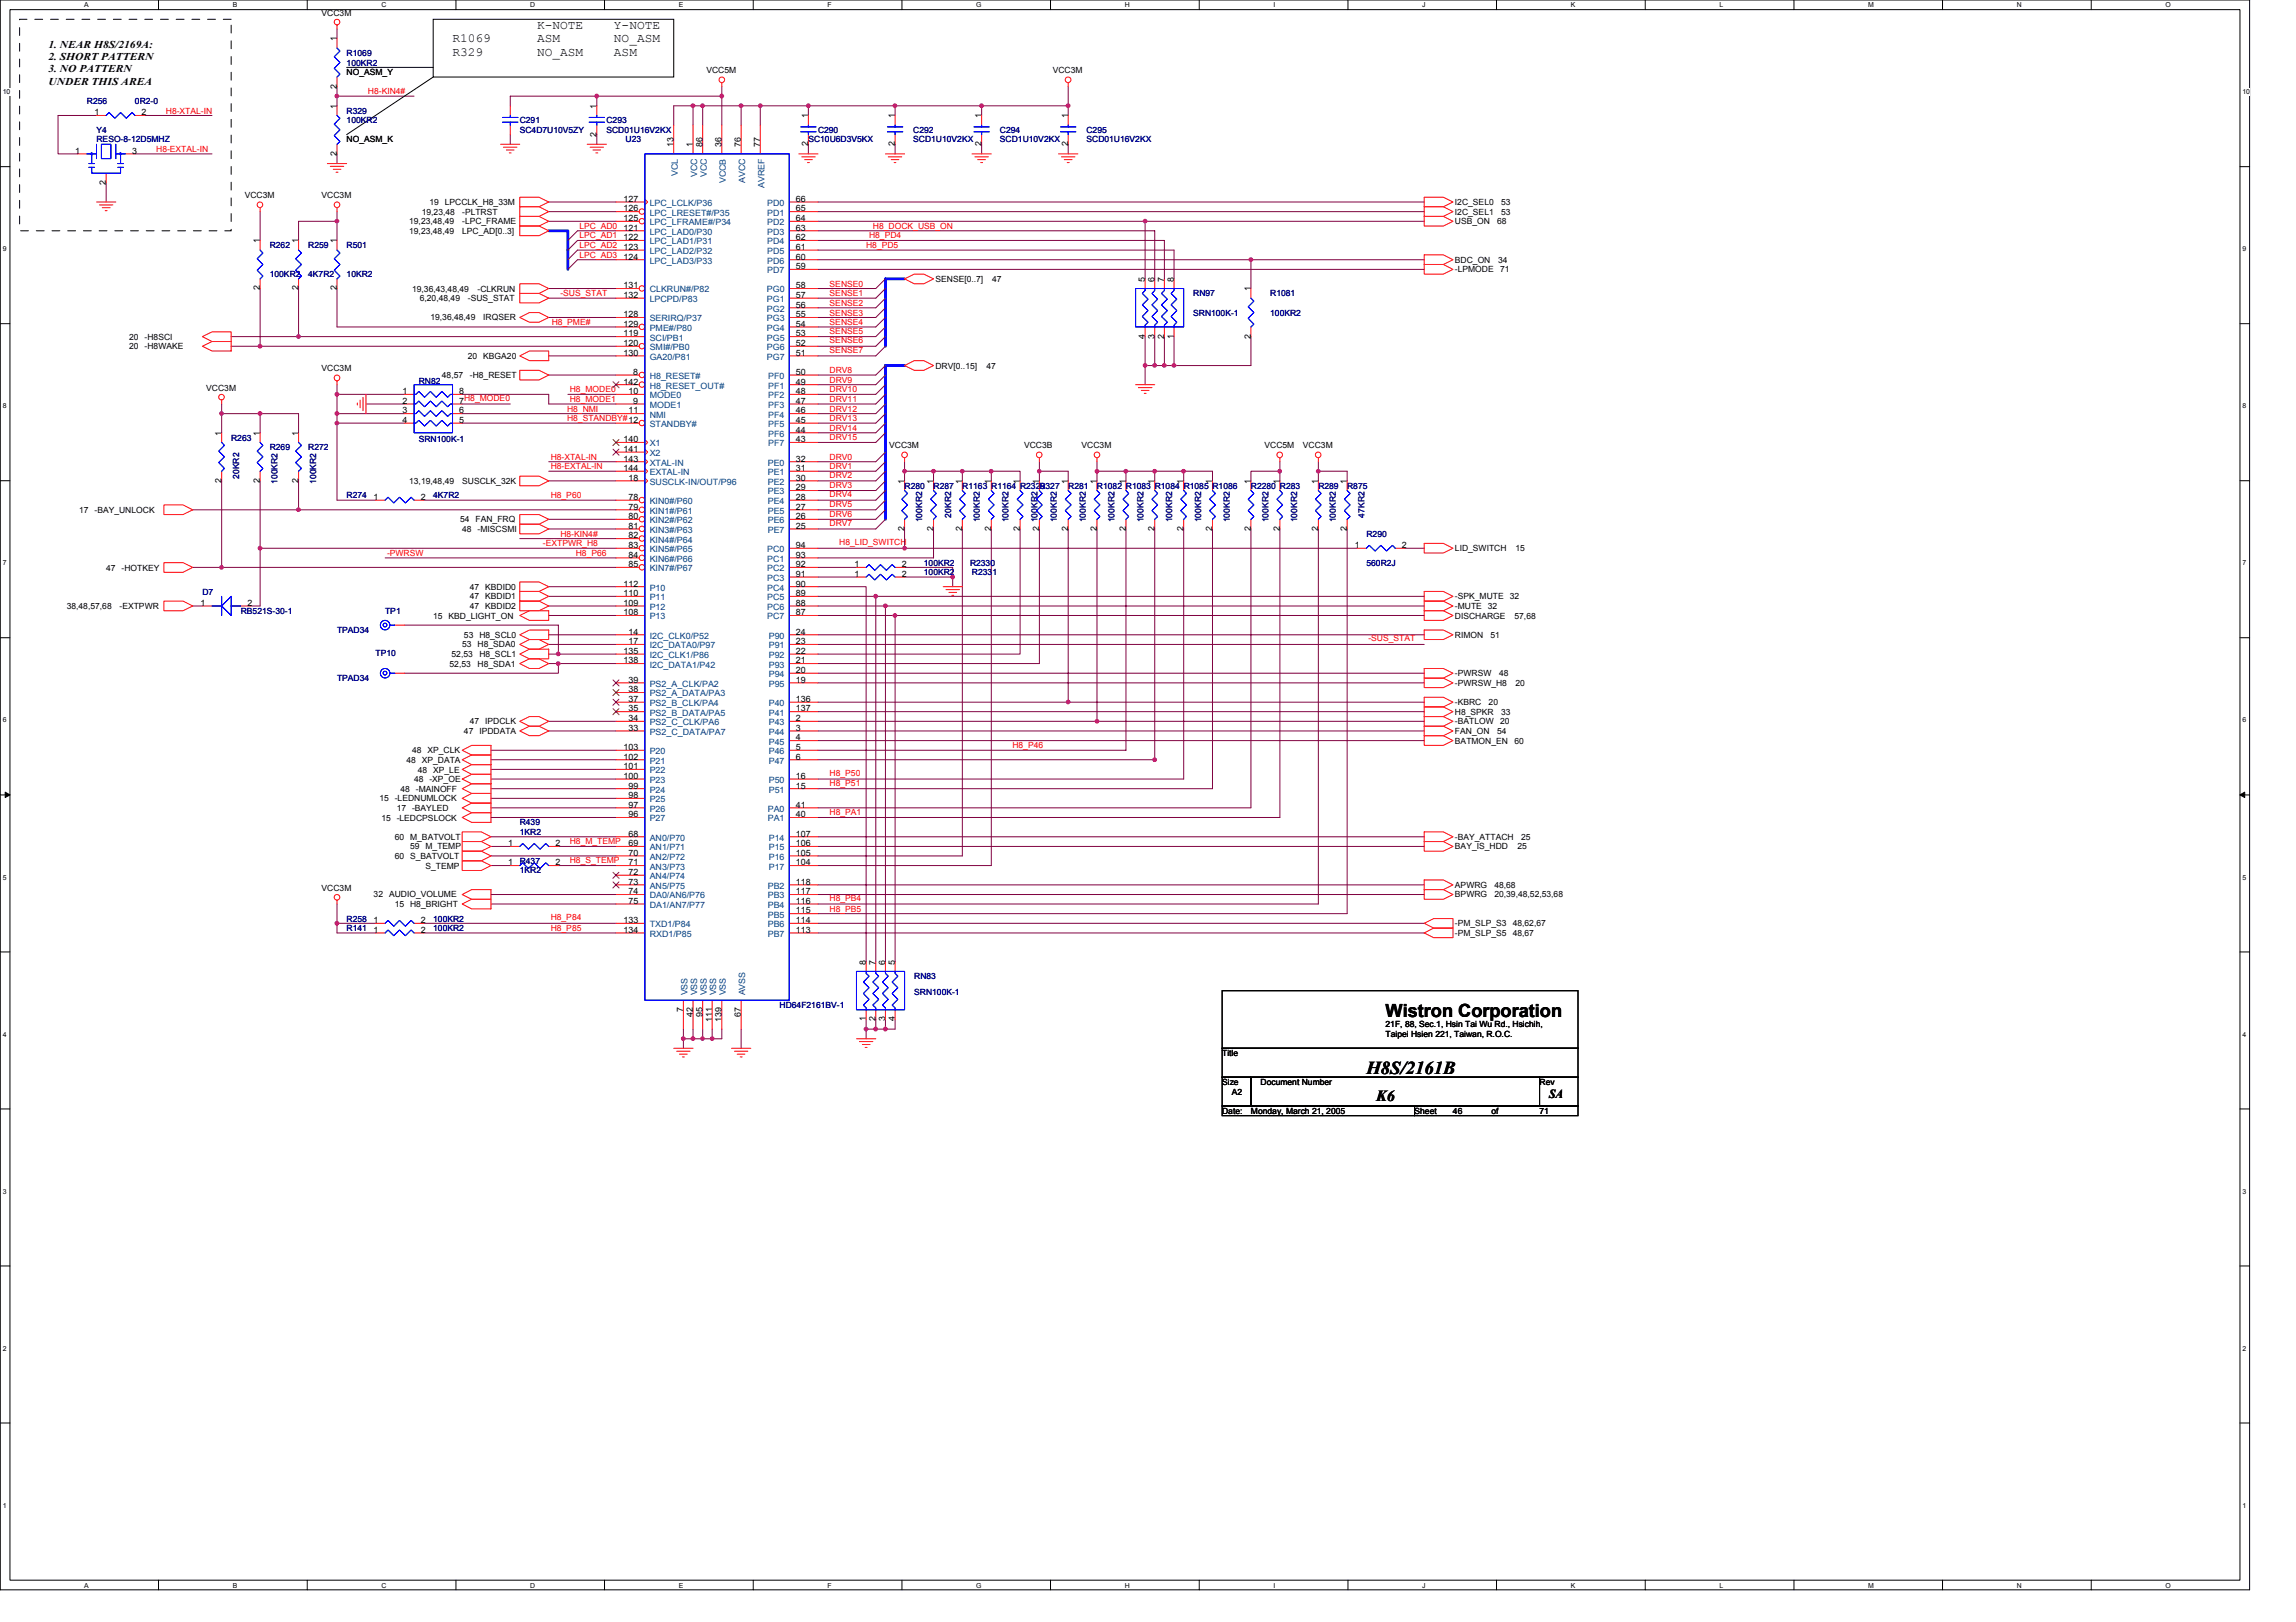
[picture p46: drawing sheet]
<svg xmlns="http://www.w3.org/2000/svg" width="297mm" height="210mm" viewBox="0 0 297 210" stroke-linecap="round" stroke-linejoin="round" font-family="sans-serif">
<defs><g id="words">
<g font-size="2.3">
<text x="179.3" y="131.6">Wistron Corporation</text>
<text x="176.8" y="139">H8S/2161B</text>
</g>
<text font-size="2" x="178" y="142.4">K6</text>
<g font-size="1.6">
<text x="58.5" y="5.5">R1069</text>
<text x="69.5" y="3.8">K-NOTE</text>
<text x="69.5" y="5.5">ASM</text>
<text x="79.4" y="3.8">Y-NOTE</text>
<text x="79.4" y="5.5">NO_ASM</text>
<text x="58.5" y="7.2">R329</text>
<text x="69.5" y="7.2">NO_ASM</text>
<text x="79.4" y="7.2">ASM</text>
<text x="200.4" y="142.1">SA</text>
</g>
<g font-size="1.4">
<text x="6.3" y="6.2">1. NEAR H8S/2169A:</text>
<text x="6.3" y="7.8">2. SHORT PATTERN</text>
<text x="6.3" y="9.4">3. NO PATTERN</text>
<text x="6.3" y="11">UNDER THIS AREA</text>
</g>
<g font-size="1.1">
<text x="41.6" y="2">VCC3M</text>
<text x="43.6" y="5.4" transform="rotate(-90 43.6 5.4)">1</text>
<text x="43.6" y="11.5" transform="rotate(-90 43.6 11.5)">2</text>
<text x="44.8" y="9.7">NO_ASM_Y</text>
<text x="91.4" y="9.5">VCC5M</text>
<text x="136.2" y="9.5">VCC3M</text>
<text x="12.2" y="14.9">1</text>
<text x="18.3" y="14.9">2</text>
<text x="43.6" y="14.1" transform="rotate(-90 43.6 14.1)">1</text>
<text x="77.2" y="17.7" transform="rotate(-90 77.2 17.7)">2</text>
<text x="77.2" y="14.1" transform="rotate(-90 77.2 14.1)">1</text>
<text x="104.6" y="15.3" transform="rotate(-90 104.6 15.3)">1</text>
<text x="115.8" y="15.3" transform="rotate(-90 115.8 15.3)">1</text>
<text x="127" y="15.3" transform="rotate(-90 127 15.3)">1</text>
<text x="138.2" y="15.3" transform="rotate(-90 138.2 15.3)">1</text>
<text x="9.7" y="19.9">1</text>
<text x="13.7" y="23.9" transform="rotate(-90 13.7 23.9)">2</text>
<text x="17.1" y="19.9">3</text>
<text x="43.6" y="20.2" transform="rotate(-90 43.6 20.2)">2</text>
<text x="44.8" y="18.4">NO_ASM_K</text>
<text x="87.1" y="19" transform="rotate(-90 87.1 19)">13</text>
<text x="89.6" y="19" transform="rotate(-90 89.6 19)">1</text>
<text x="90.9" y="19" transform="rotate(-90 90.9 19)">86</text>
<text x="93.4" y="19" transform="rotate(-90 93.4 19)">36</text>
<text x="95.9" y="19" transform="rotate(-90 95.9 19)">76</text>
<text x="98.3" y="19" transform="rotate(-90 98.3 19)">77</text>
<text x="104.6" y="18.9" transform="rotate(-90 104.6 18.9)">2</text>
<text x="115.8" y="18.9" transform="rotate(-90 115.8 18.9)">2</text>
<text x="127" y="18.9" transform="rotate(-90 127 18.9)">2</text>
<text x="138.2" y="18.9" transform="rotate(-90 138.2 18.9)">2</text>
<text x="31.7" y="25.7">VCC3M</text>
<text x="41.6" y="25.7">VCC3M</text>
<text x="52.9" y="29">19,23,48,49</text>
<text x="54.6" y="27.8">19,23,48</text>
<text x="55.6" y="26.5">19 LPCCLK_H8_33M</text>
<text x="59.8" y="27.8">-PLTRST</text>
<text x="59.8" y="29">-LPC_FRAME</text>
<text x="80.7" y="26.1">127</text>
<text x="80.7" y="27.4">126</text>
<text x="80.7" y="28.6">125</text>
<text x="80.7" y="29.8">121</text>
<text x="103" y="26.1">66</text>
<text x="103" y="27.4">65</text>
<text x="103" y="28.6">64</text>
<text x="103" y="29.8">63</text>
<text x="188.2" y="27.8">I2C_SEL1</text>
<text x="188.2" y="26.5">I2C_SEL0</text>
<text x="188.2" y="29">USB_ON</text>
<text x="193.7" y="29">68</text>
<text x="194.2" y="27.8">53</text>
<text x="194.2" y="26.5">53</text>
<text x="33.6" y="31.5" transform="rotate(-90 33.6 31.5)">1</text>
<text x="38.6" y="31.5" transform="rotate(-90 38.6 31.5)">1</text>
<text x="43.6" y="31.5" transform="rotate(-90 43.6 31.5)">1</text>
<text x="52.9" y="30.3">19,23,48,49</text>
<text x="59.8" y="30.3">LPC_AD[0..3]</text>
<text x="80.7" y="31.1">122</text>
<text x="80.7" y="32.3">123</text>
<text x="80.7" y="33.6">124</text>
<text x="103" y="31.1">62</text>
<text x="103" y="32.3">61</text>
<text x="103" y="33.6">60</text>
<text x="103" y="34.8">59</text>
<text x="188.2" y="34">BDC_ON</text>
<text x="188.2" y="35.2">-LPMODE</text>
<text x="193.8" y="34">34</text>
<text x="194.1" y="35.2">71</text>
<text x="33.6" y="37.6" transform="rotate(-90 33.6 37.6)">2</text>
<text x="38.6" y="37.6" transform="rotate(-90 38.6 37.6)">2</text>
<text x="43.6" y="37.6" transform="rotate(-90 43.6 37.6)">2</text>
<text x="53.3" y="37.7">19,36,43,48,49</text>
<text x="54.3" y="39">6,20,48,49</text>
<text x="55.7" y="41.5">19,36,48,49</text>
<text x="60.5" y="39">-SUS_STAT</text>
<text x="61.8" y="37.7">-CLKRUN</text>
<text x="62.5" y="41.5">IRQSER</text>
<text x="80.7" y="41.1">128</text>
<text x="80.7" y="38.6">132</text>
<text x="80.7" y="37.3">131</text>
<text x="103" y="37.3">58</text>
<text x="103" y="38.6">57</text>
<text x="103" y="39.8">56</text>
<text x="103" y="41.1">55</text>
<text x="121" y="36.5">SENSE[0..7]</text>
<text x="128.4" y="36.5">47</text>
<text x="148.1" y="36.5" transform="rotate(-90 148.1 36.5)">5</text>
<text x="149.4" y="36.5" transform="rotate(-90 149.4 36.5)">6</text>
<text x="150.6" y="36.5" transform="rotate(-90 150.6 36.5)">7</text>
<text x="151.9" y="36.5" transform="rotate(-90 151.9 36.5)">8</text>
<text x="161.8" y="37.7" transform="rotate(-90 161.8 37.7)">1</text>
<text x="16.7" y="44">20 -H8SCI</text>
<text x="16.7" y="45.2">20 -H8WAKE</text>
<text x="60.5" y="46.4">20 KBGA20</text>
<text x="80.7" y="42.3">129</text>
<text x="80.7" y="43.5">119</text>
<text x="80.7" y="44.8">120</text>
<text x="80.7" y="46">130</text>
<text x="103" y="42.3">54</text>
<text x="103" y="43.5">53</text>
<text x="103" y="44.8">52</text>
<text x="103" y="46">51</text>
<text x="121" y="47.7">DRV[0..15]</text>
<text x="127.6" y="47.7">47</text>
<text x="148.1" y="43.8" transform="rotate(-90 148.1 43.8)">4</text>
<text x="149.4" y="43.8" transform="rotate(-90 149.4 43.8)">3</text>
<text x="150.6" y="43.8" transform="rotate(-90 150.6 43.8)">2</text>
<text x="151.9" y="43.8" transform="rotate(-90 151.9 43.8)">1</text>
<text x="161.8" y="43.8" transform="rotate(-90 161.8 43.8)">2</text>
<text x="26.7" y="50.5">VCC3M</text>
<text x="41.6" y="48.1">VCC3M</text>
<text x="52.1" y="51">1</text>
<text x="52.1" y="52.3">2</text>
<text x="52.1" y="53.5">3</text>
<text x="57.2" y="48.9">48,57</text>
<text x="59.4" y="53.5">6</text>
<text x="59.4" y="52.3">7</text>
<text x="59.4" y="51">8</text>
<text x="60.8" y="48.9">-H8_RESET</text>
<text x="80.7" y="49.8">142</text>
<text x="81.3" y="51">10</text>
<text x="81.3" y="53.5">11</text>
<text x="81.9" y="48.5">8</text>
<text x="81.9" y="52.3">9</text>
<text x="103" y="48.5">50</text>
<text x="103" y="49.8">49</text>
<text x="103" y="51">48</text>
<text x="103" y="52.3">47</text>
<text x="103" y="53.5">46</text>
<text x="28.7" y="56.4" transform="rotate(-90 28.7 56.4)">1</text>
<text x="33.6" y="56.4" transform="rotate(-90 33.6 56.4)">1</text>
<text x="38.6" y="56.4" transform="rotate(-90 38.6 56.4)">1</text>
<text x="52.1" y="54.7">4</text>
<text x="59.4" y="54.7">5</text>
<text x="80.7" y="57.2">140</text>
<text x="80.7" y="58.5">141</text>
<text x="80.7" y="59.7">143</text>
<text x="103" y="59.7">32</text>
<text x="103" y="54.7">45</text>
<text x="103" y="56">44</text>
<text x="103" y="57.2">43</text>
<text x="115" y="58">VCC3M</text>
<text x="132.5" y="58">VCC3B</text>
<text x="139.9" y="58">VCC3M</text>
<text x="163.6" y="58">VCC5M</text>
<text x="168.6" y="58">VCC3M</text>
<text x="28.7" y="62.5" transform="rotate(-90 28.7 62.5)">2</text>
<text x="33.6" y="62.5" transform="rotate(-90 33.6 62.5)">2</text>
<text x="38.6" y="62.5" transform="rotate(-90 38.6 62.5)">2</text>
<text x="48.3" y="64.7">1</text>
<text x="52.9" y="62.6">13,19,48,49</text>
<text x="54.4" y="64.7">2</text>
<text x="59.8" y="62.6">SUSCLK_32K</text>
<text x="80.7" y="61">144</text>
<text x="81.3" y="64.7">78</text>
<text x="81.3" y="66">79</text>
<text x="81.3" y="62.2">18</text>
<text x="103" y="61">31</text>
<text x="103" y="62.2">30</text>
<text x="103" y="63.5">29</text>
<text x="103" y="64.7">28</text>
<text x="103" y="66">27</text>
<text x="117" y="62.6" transform="rotate(-90 117 62.6)">1</text>
<text x="120.8" y="62.6" transform="rotate(-90 120.8 62.6)">1</text>
<text x="124.5" y="62.6" transform="rotate(-90 124.5 62.6)">1</text>
<text x="128.2" y="62.6" transform="rotate(-90 128.2 62.6)">1</text>
<text x="131.9" y="62.6" transform="rotate(-90 131.9 62.6)">1</text>
<text x="134.4" y="62.6" transform="rotate(-90 134.4 62.6)">1</text>
<text x="138.2" y="62.6" transform="rotate(-90 138.2 62.6)">1</text>
<text x="141.9" y="62.6" transform="rotate(-90 141.9 62.6)">1</text>
<text x="145.6" y="62.6" transform="rotate(-90 145.6 62.6)">1</text>
<text x="149.4" y="62.6" transform="rotate(-90 149.4 62.6)">1</text>
<text x="153.1" y="62.6" transform="rotate(-90 153.1 62.6)">1</text>
<text x="156.8" y="62.6" transform="rotate(-90 156.8 62.6)">1</text>
<text x="161.8" y="62.6" transform="rotate(-90 161.8 62.6)">1</text>
<text x="165.6" y="62.6" transform="rotate(-90 165.6 62.6)">1</text>
<text x="170.5" y="62.6" transform="rotate(-90 170.5 62.6)">1</text>
<text x="174.3" y="62.6" transform="rotate(-90 174.3 62.6)">1</text>
<text x="10.2" y="66.4">17 -BAY_UNLOCK</text>
<text x="59.5" y="67.6">54 FAN_FRQ</text>
<text x="59.8" y="68.9">48 -MISCSMI</text>
<text x="81.3" y="67.2">80</text>
<text x="81.3" y="68.4">81</text>
<text x="81.3" y="69.7">82</text>
<text x="81.3" y="70.9">83</text>
<text x="103" y="67.2">26</text>
<text x="103" y="68.4">25</text>
<text x="103" y="70.9">94</text>
<text x="117" y="68.7" transform="rotate(-90 117 68.7)">2</text>
<text x="120.8" y="68.7" transform="rotate(-90 120.8 68.7)">2</text>
<text x="124.5" y="68.7" transform="rotate(-90 124.5 68.7)">2</text>
<text x="128.2" y="68.7" transform="rotate(-90 128.2 68.7)">2</text>
<text x="131.9" y="68.7" transform="rotate(-90 131.9 68.7)">2</text>
<text x="134.4" y="68.7" transform="rotate(-90 134.4 68.7)">2</text>
<text x="138.2" y="68.7" transform="rotate(-90 138.2 68.7)">2</text>
<text x="141.9" y="68.7" transform="rotate(-90 141.9 68.7)">2</text>
<text x="145.6" y="68.7" transform="rotate(-90 145.6 68.7)">2</text>
<text x="149.4" y="68.7" transform="rotate(-90 149.4 68.7)">2</text>
<text x="153.1" y="68.7" transform="rotate(-90 153.1 68.7)">2</text>
<text x="156.8" y="68.7" transform="rotate(-90 156.8 68.7)">2</text>
<text x="161.8" y="68.7" transform="rotate(-90 161.8 68.7)">2</text>
<text x="165.6" y="68.7" transform="rotate(-90 165.6 68.7)">2</text>
<text x="170.5" y="68.7" transform="rotate(-90 170.5 68.7)">2</text>
<text x="174.3" y="68.7" transform="rotate(-90 174.3 68.7)">2</text>
<text x="175.3" y="70.9">1</text>
<text x="181.4" y="70.9">2</text>
<text x="188.2" y="71.3">LID_SWITCH</text>
<text x="196.1" y="71.3">15</text>
<text x="13.7" y="73.8">47 -HOTKEY</text>
<text x="60.8" y="76.3">47 KBDID0</text>
<text x="60.8" y="77.6">47 KBDID1</text>
<text x="80.7" y="77.2">110</text>
<text x="80.7" y="75.9">112</text>
<text x="81.3" y="72.2">84</text>
<text x="81.3" y="73.4">85</text>
<text x="103" y="72.2">93</text>
<text x="103" y="73.4">92</text>
<text x="103" y="74.7">91</text>
<text x="103" y="75.9">90</text>
<text x="103" y="77.2">89</text>
<text x="110.6" y="73.4">1</text>
<text x="110.6" y="74.7">1</text>
<text x="116.7" y="73.4">2</text>
<text x="116.7" y="74.7">2</text>
<text x="188.2" y="77.6">-SPK_MUTE</text>
<text x="195.3" y="77.6">32</text>
<text x="8.6" y="78.8">38,48,57,68</text>
<text x="15.5" y="78.8">-EXTPWR</text>
<text x="25.9" y="78.4">1</text>
<text x="32" y="78.4">2</text>
<text x="56" y="80.1">15 KBD_LIGHT_ON</text>
<text x="59.8" y="83.8">53 H8_SDA0</text>
<text x="60" y="82.5">53 H8_SCL0</text>
<text x="60.8" y="78.8">47 KBDID2</text>
<text x="80.7" y="79.6">108</text>
<text x="80.7" y="78.4">109</text>
<text x="81.3" y="83.4">17</text>
<text x="81.3" y="82.1">14</text>
<text x="103" y="78.4">88</text>
<text x="103" y="79.6">87</text>
<text x="103" y="82.1">24</text>
<text x="103" y="83.4">23</text>
<text x="188.2" y="78.8">-MUTE 32</text>
<text x="188.2" y="80.1">DISCHARGE</text>
<text x="188.2" y="82.5">RIMON</text>
<text x="192.8" y="82.5">51</text>
<text x="195.9" y="80.1">57,68</text>
<text x="58.2" y="86.3">52,53</text>
<text x="58.4" y="85">52,53</text>
<text x="61.8" y="86.3">H8_SDA1</text>
<text x="62" y="85">H8_SCL1</text>
<text x="80.7" y="85.9">138</text>
<text x="80.7" y="84.6">135</text>
<text x="81.3" y="88.3">39</text>
<text x="81.3" y="89.6">38</text>
<text x="103" y="84.6">22</text>
<text x="103" y="85.9">21</text>
<text x="103" y="87.1">20</text>
<text x="103" y="88.3">19</text>
<text x="188.2" y="88.8">-PWRSW_H8</text>
<text x="188.2" y="87.5">-PWRSW</text>
<text x="193.9" y="87.5">48</text>
<text x="196.1" y="88.8">20</text>
<text x="60" y="95">47 IPDDATA</text>
<text x="60.8" y="93.7">47 IPDCLK</text>
<text x="81.3" y="90.8">37</text>
<text x="81.3" y="92.1">35</text>
<text x="81.3" y="93.3">34</text>
<text x="81.3" y="94.6">33</text>
<text x="103" y="90.8">136</text>
<text x="103" y="92.1">137</text>
<text x="103" y="93.3">2</text>
<text x="103" y="94.6">3</text>
<text x="103" y="95.8">4</text>
<text x="188.2" y="91.2">-KBRC</text>
<text x="188.2" y="92.5">H8_SPKR</text>
<text x="188.2" y="93.7">-BATLOW</text>
<text x="188.2" y="95">FAN_ON</text>
<text x="192.6" y="91.2">20</text>
<text x="193.7" y="95">54</text>
<text x="194.1" y="93.7">20</text>
<text x="194.2" y="92.5">33</text>
<text x="52.6" y="98.7">48 XP_DATA</text>
<text x="53.3" y="97.5">48 XP_CLK</text>
<text x="53.6" y="101.2">48 -XP_OE</text>
<text x="54.1" y="100">48 XP_LE</text>
<text x="80.7" y="97.1">103</text>
<text x="80.7" y="98.3">102</text>
<text x="80.7" y="99.5">101</text>
<text x="80.7" y="100.8">100</text>
<text x="103" y="97.1">5</text>
<text x="103" y="98.3">6</text>
<text x="103" y="100.8">16</text>
<text x="188.2" y="96.2">BATMON_EN</text>
<text x="195.9" y="96.2">60</text>
<text x="49.1" y="103.7">15 -LEDNUMLOCK</text>
<text x="49.3" y="106.2">15 -LEDCPSLOCK</text>
<text x="51.3" y="104.9">17 -BAYLED</text>
<text x="51.8" y="102.4">48 -MAINOFF</text>
<text x="81.3" y="102">99</text>
<text x="81.3" y="103.3">98</text>
<text x="81.3" y="104.5">97</text>
<text x="81.3" y="105.8">96</text>
<text x="103" y="104.5">41</text>
<text x="103" y="105.8">40</text>
<text x="103" y="102">15</text>
<text x="51.1" y="108.7">60 M_BATVOLT</text>
<text x="51.1" y="111.2">60 S_BATVOLT</text>
<text x="53.1" y="109.9">59 M_TEMP</text>
<text x="55.1" y="112.4">S_TEMP</text>
<text x="65.7" y="112">1</text>
<text x="65.7" y="109.5">1</text>
<text x="71.9" y="112">2</text>
<text x="71.9" y="109.5">2</text>
<text x="81.3" y="108.3">68</text>
<text x="81.3" y="109.5">69</text>
<text x="81.3" y="112">71</text>
<text x="81.3" y="113.2">72</text>
<text x="81.3" y="110.7">70</text>
<text x="103" y="108.3">107</text>
<text x="103" y="109.5">106</text>
<text x="103" y="110.7">105</text>
<text x="103" y="112">104</text>
<text x="188.2" y="108.7">-BAY_ATTACH</text>
<text x="188.2" y="109.9">BAY_IS_HDD</text>
<text x="196.3" y="109.9">25</text>
<text x="196.8" y="108.7">25</text>
<text x="41.6" y="115.3">VCC3M</text>
<text x="48.3" y="119.5">1</text>
<text x="48.3" y="116.1">32 AUDIO_VOLUME</text>
<text x="51.1" y="117.4">15 H8_BRIGHT</text>
<text x="54.4" y="119.5">2</text>
<text x="80.7" y="119.5">133</text>
<text x="81.3" y="114.5">73</text>
<text x="81.3" y="115.7">74</text>
<text x="81.3" y="117">75</text>
<text x="103" y="114.5">118</text>
<text x="103" y="115.7">117</text>
<text x="103" y="117">116</text>
<text x="103" y="118.2">115</text>
<text x="103" y="119.5">114</text>
<text x="188.2" y="114.9">APWRG</text>
<text x="188.2" y="116.1">BPWRG</text>
<text x="188.2" y="119.9">-PM_SLP_S3</text>
<text x="193.3" y="114.9">48,68</text>
<text x="193.3" y="116.1">20,39,48,52,53,68</text>
<text x="195.7" y="119.9">48,62,67</text>
<text x="48.3" y="120.7">1</text>
<text x="54.4" y="120.7">2</text>
<text x="80.7" y="120.7">134</text>
<text x="103" y="120.7">113</text>
<text x="112" y="124.8" transform="rotate(-90 112 124.8)">8</text>
<text x="113.3" y="124.8" transform="rotate(-90 113.3 124.8)">7</text>
<text x="114.5" y="124.8" transform="rotate(-90 114.5 124.8)">6</text>
<text x="115.8" y="124.8" transform="rotate(-90 115.8 124.8)">5</text>
<text x="188.2" y="121.1">-PM_SLP_S5</text>
<text x="195.7" y="121.1">48,67</text>
<text x="88.4" y="130.9" transform="rotate(-90 88.4 130.9)">7</text>
<text x="89.6" y="131.6" transform="rotate(-90 89.6 131.6)">42</text>
<text x="90.9" y="131.6" transform="rotate(-90 90.9 131.6)">95</text>
<text x="95.9" y="131.6" transform="rotate(-90 95.9 131.6)">67</text>
<text x="92.1" y="132.2" transform="rotate(-90 92.1 132.2)">111</text>
<text x="93.4" y="132.2" transform="rotate(-90 93.4 132.2)">139</text>
<text x="112" y="132.2" transform="rotate(-90 112 132.2)">1</text>
<text x="113.3" y="132.2" transform="rotate(-90 113.3 132.2)">2</text>
<text x="114.5" y="132.2" transform="rotate(-90 114.5 132.2)">3</text>
<text x="115.8" y="132.2" transform="rotate(-90 115.8 132.2)">4</text>
<text x="158.1" y="136.7">Title</text>
<text x="179.3" y="132.9">21F, 88, Sec.1, Hsin Tai Wu Rd., Hsichih,</text>
<text x="179.3" y="134.3">Taipei Hsien 221, Taiwan, R.O.C.</text>
<text x="158.1" y="140.4">Size</text>
<text x="159.4" y="141.7">A2</text>
<text x="163.1" y="140.4">Document Number</text>
<text x="199.2" y="140.4">Rev</text>
<text x="158.1" y="144.1">Date:</text>
<text x="161.8" y="144.1">Monday, March 21, 2005</text>
<text x="183" y="144.1">Sheet</text>
<text x="188" y="144.1">46</text>
<text x="193" y="144.1">of</text>
<text x="199.2" y="144.1">71</text>
</g>
<g font-size="1.1" fill="#000080">
<text x="44.8" y="7.2">R1069</text>
<text x="44.8" y="8.5">100KR2</text>
<text x="11.2" y="13.5">R256</text>
<text x="12.5" y="17.2">Y4</text>
<text x="17.5" y="13.5">0R2-0</text>
<text x="44.8" y="14.7">R329</text>
<text x="44.8" y="16">100KR2</text>
<text x="67.2" y="16">C291</text>
<text x="67.2" y="17.2">SC4D7U10V5ZY</text>
<text x="78.5" y="16">C293</text>
<text x="78.5" y="17.2">SCD01U16V2KX</text>
<text x="105.8" y="17.2">C290</text>
<text x="118.1" y="17.2">C292</text>
<text x="129.4" y="17.2">C294</text>
<text x="140.6" y="17.2">C295</text>
<text x="12.5" y="18.4">RESO-8-12D5MHZ</text>
<text x="80.9" y="18.4">U23</text>
<text x="104.6" y="18.4">SC10U6D3V5KX</text>
<text x="118.1" y="18.3">SCD1U10V2KX</text>
<text x="129.4" y="18.3">SCD1U10V2KX</text>
<text x="140.6" y="18.3">SCD01U16V2KX</text>
<text x="34.9" y="32.1">R262</text>
<text x="34.9" y="35.9">100KR2</text>
<text x="39.9" y="32.1">R259</text>
<text x="39.9" y="35.9">4K7R2</text>
<text x="44.8" y="32.1">R501</text>
<text x="44.8" y="35.9">10KR2</text>
<text x="154.4" y="38.4">RN97</text>
<text x="154.4" y="40.9">SRN100K-1</text>
<text x="164.3" y="38.4">R1081</text>
<text x="164.3" y="40.9">100KR2</text>
<text x="54.2" y="49.7">RN82</text>
<text x="29.9" y="57">R263</text>
<text x="34.9" y="58.3">R269</text>
<text x="39.9" y="58.3">R272</text>
<text x="54.2" y="57.2">SRN100K-1</text>
<text x="30.9" y="62" transform="rotate(-90 30.9 62)">20KR2</text>
<text x="35.9" y="62.6" transform="rotate(-90 35.9 62.6)">100KR2</text>
<text x="40.9" y="62.6" transform="rotate(-90 40.9 62.6)">100KR2</text>
<text x="44.8" y="64.5">R274</text>
<text x="56" y="64.5">4K7R2</text>
<text x="117" y="63.2">R280</text>
<text x="120.8" y="63.2">R287</text>
<text x="124.5" y="63.2">R1163 R1164 R2329</text>
<text x="134.5" y="63.2">R327</text>
<text x="138.2" y="63.2">R281</text>
<text x="141.9" y="63.2">R1082 R1083 R1084 R1085 R1086</text>
<text x="161.8" y="63.2">R2280 R283</text>
<text x="170.6" y="63.2">R289</text>
<text x="174.3" y="63.2">R875</text>
<text x="119.3" y="67.6" transform="rotate(-90 119.3 67.6)">100KR2</text>
<text x="123" y="67" transform="rotate(-90 123 67)">20KR2</text>
<text x="126.8" y="67.6" transform="rotate(-90 126.8 67.6)">100KR2</text>
<text x="130.5" y="67.6" transform="rotate(-90 130.5 67.6)">100KR2</text>
<text x="134.2" y="67.6" transform="rotate(-90 134.2 67.6)">100KR2</text>
<text x="136.7" y="67.6" transform="rotate(-90 136.7 67.6)">100KR2</text>
<text x="140.5" y="67.6" transform="rotate(-90 140.5 67.6)">100KR2</text>
<text x="144.2" y="67.6" transform="rotate(-90 144.2 67.6)">100KR2</text>
<text x="147.9" y="67.6" transform="rotate(-90 147.9 67.6)">100KR2</text>
<text x="151.7" y="67.6" transform="rotate(-90 151.7 67.6)">100KR2</text>
<text x="155.4" y="67.6" transform="rotate(-90 155.4 67.6)">100KR2</text>
<text x="159.1" y="67.6" transform="rotate(-90 159.1 67.6)">100KR2</text>
<text x="164.1" y="67.6" transform="rotate(-90 164.1 67.6)">100KR2</text>
<text x="167.8" y="67.6" transform="rotate(-90 167.8 67.6)">100KR2</text>
<text x="172.8" y="67.6" transform="rotate(-90 172.8 67.6)">100KR2</text>
<text x="176.5" y="67" transform="rotate(-90 176.5 67)">47KR2</text>
<text x="176.8" y="69.5">R290</text>
<text x="26.2" y="76.9">D7</text>
<text x="119.5" y="74.4">100KR2</text>
<text x="119.5" y="73.2">100KR2</text>
<text x="125.5" y="73.2">R2330</text>
<text x="125.7" y="74.4">R2331</text>
<text x="176.8" y="73.2">560R2J</text>
<text x="31.2" y="79.4">RB521S-30-1</text>
<text x="43.6" y="81.9">TPAD34</text>
<text x="49.8" y="79.4">TP1</text>
<text x="43.6" y="88.1">TPAD34</text>
<text x="48.6" y="84.9">TP10</text>
<text x="67.2" y="106.8">R439</text>
<text x="67.2" y="111.8">R437</text>
<text x="67.2" y="113">1KR2</text>
<text x="67.2" y="108.1">1KR2</text>
<text x="44.8" y="119.3">R258</text>
<text x="56" y="119.3">100KR2</text>
<text x="44.8" y="120.5">R141</text>
<text x="56" y="120.5">100KR2</text>
<text x="100.9" y="130.5">HD64F2161BV-1</text>
<text x="118.3" y="126.7">RN83</text>
<text x="118.3" y="128.7">SRN100K-1</text>
</g>
<g font-size="1.1" fill="#f00">
<text x="21.5" y="14.7">H8-XTAL-IN</text>
<text x="47.6" y="12.2">H8-KIN4#</text>
<text x="20.2" y="19.7">H8-EXTAL-IN</text>
<text x="75" y="29.6">LPC_AD0</text>
<text x="112.9" y="29.6">H8_DOCK_USB_ON</text>
<text x="75" y="30.9">LPC_AD1</text>
<text x="75" y="32.1">LPC_AD2</text>
<text x="75" y="33.4">LPC_AD3</text>
<text x="112.1" y="32.1">H8_PD5</text>
<text x="112.4" y="30.9">H8_PD4</text>
<text x="72.5" y="38.3">-SUS_STAT</text>
<text x="107.3" y="40.8">SENSE3</text>
<text x="107.3" y="39.6">SENSE2</text>
<text x="107.3" y="37.1">SENSE0</text>
<text x="107.3" y="38.3">SENSE1</text>
<text x="71.4" y="42.1">H8_PME#</text>
<text x="107.3" y="43.2">SENSE5</text>
<text x="107.3" y="42.1">SENSE4</text>
<text x="107.3" y="45.7">SENSE7</text>
<text x="107.3" y="44.4">SENSE6</text>
<text x="60" y="51.9">H8_MODE0</text>
<text x="73.4" y="53.3">H8_NMI</text>
<text x="73.7" y="50.8">H8_MODE0</text>
<text x="73.7" y="52">H8_MODE1</text>
<text x="107.3" y="48.3">DRV8</text>
<text x="107.3" y="49.5">DRV9</text>
<text x="107.3" y="50.8">DRV10</text>
<text x="107.3" y="52">DRV11</text>
<text x="107.3" y="53.3">DRV12</text>
<text x="71.2" y="59.5">H8-XTAL-IN</text>
<text x="73.4" y="54.5">H8_STANDBY#12</text>
<text x="107.3" y="57">DRV15</text>
<text x="107.3" y="55.8">DRV14</text>
<text x="107.3" y="54.5">DRV13</text>
<text x="107.3" y="59.5">DRV0</text>
<text x="71.2" y="64.5">H8_P60</text>
<text x="71.2" y="60.7">H8-EXTAL-IN</text>
<text x="107.3" y="60.7">DRV1</text>
<text x="107.3" y="61.8">DRV2</text>
<text x="107.3" y="63.1">DRV3</text>
<text x="107.3" y="64.3">DRV4</text>
<text x="107.3" y="65.6">DRV5</text>
<text x="50.1" y="71.9">-PWRSW</text>
<text x="70.2" y="70.7">-EXTPWR_H8</text>
<text x="72.5" y="69.4">H8-KIN4#</text>
<text x="74.5" y="71.9">H8_P66</text>
<text x="107.3" y="68.1">DRV7</text>
<text x="107.3" y="66.8">DRV6</text>
<text x="108.6" y="70.6">H8_LID_SWITCH</text>
<text x="177" y="83">-SUS_STAT</text>
<text x="107.3" y="101.7">H8_P51</text>
<text x="107.3" y="100.4">H8_P50</text>
<text x="131" y="96.8">H8_P46</text>
<text x="107.3" y="105.4">H8_PA1</text>
<text x="73.7" y="109.3">H8_M_TEMP</text>
<text x="73.7" y="111.6">H8_S_TEMP</text>
<text x="71.2" y="119.1">H8_P84</text>
<text x="107.3" y="116.6">H8_PB4</text>
<text x="107.3" y="118">H8_PB5</text>
<text x="71.2" y="120.5">H8_P85</text>
</g>
<g font-size="1.1" fill="#004080">
<text x="87.7" y="22.8" transform="rotate(-90 87.7 22.8)">VCL</text>
<text x="90.2" y="22.9" transform="rotate(-90 90.2 22.9)">VCC</text>
<text x="91.4" y="22.9" transform="rotate(-90 91.4 22.9)">VCC</text>
<text x="93.9" y="23.7" transform="rotate(-90 93.9 23.7)">VCCB</text>
<text x="96.4" y="23.7" transform="rotate(-90 96.4 23.7)">AVCC</text>
<text x="84" y="26.6">LPC_LCLK/P36</text>
<text x="84" y="27.9">LPC_LRESET#/P35</text>
<text x="84" y="29.1">LPC_LFRAME#/P34</text>
<text x="98.9" y="24.3" transform="rotate(-90 98.9 24.3)">AVREF</text>
<text x="99.3" y="26.6">PD0</text>
<text x="99.3" y="27.9">PD1</text>
<text x="99.3" y="29.1">PD2</text>
<text x="84" y="30.4">LPC_LAD0/P30</text>
<text x="84" y="31.6">LPC_LAD1/P31</text>
<text x="84" y="32.9">LPC_LAD2/P32</text>
<text x="84" y="34.1">LPC_LAD3/P33</text>
<text x="99.3" y="30.4">PD3</text>
<text x="99.3" y="31.6">PD4</text>
<text x="99.3" y="32.9">PD5</text>
<text x="99.3" y="34.1">PD6</text>
<text x="99.3" y="35.4">PD7</text>
<text x="84" y="41.6">SERIRQ/P37</text>
<text x="84" y="39.1">LPCPD/P83</text>
<text x="84" y="37.8">CLKRUN#/P82</text>
<text x="99.2" y="37.8">PG0</text>
<text x="99.2" y="39.1">PG1</text>
<text x="99.2" y="40.3">PG2</text>
<text x="99.2" y="41.6">PG3</text>
<text x="84" y="42.8">PME#/P80</text>
<text x="84" y="44.1">SCI/PB1</text>
<text x="84" y="45.3">SMI#/PB0</text>
<text x="84" y="46.6">GA20/P81</text>
<text x="99.2" y="42.8">PG4</text>
<text x="99.2" y="44.1">PG5</text>
<text x="99.2" y="45.3">PG6</text>
<text x="99.2" y="46.6">PG7</text>
<text x="84" y="49">H8_RESET#</text>
<text x="84" y="50.3">H8_RESET_OUT#</text>
<text x="84" y="51.5">MODE0</text>
<text x="84" y="52.8">MODE1</text>
<text x="99.4" y="49">PF0</text>
<text x="99.4" y="50.3">PF1</text>
<text x="99.4" y="51.5">PF2</text>
<text x="99.4" y="52.8">PF3</text>
<text x="84" y="57.8">X1</text>
<text x="84" y="59">X2</text>
<text x="84" y="54">NMI</text>
<text x="84" y="55.3">STANDBY#</text>
<text x="99.4" y="54">PF4</text>
<text x="99.4" y="55.3">PF5</text>
<text x="99.4" y="56.5">PF6</text>
<text x="99.4" y="57.8">PF7</text>
<text x="84" y="65.2">KIN0#/P60</text>
<text x="84" y="60.3">XTAL-IN</text>
<text x="84" y="61.5">EXTAL-IN</text>
<text x="84" y="62.7">SUSCLK-IN/OUT/P96</text>
<text x="99.3" y="60.3">PE0</text>
<text x="99.3" y="61.5">PE1</text>
<text x="99.3" y="62.7">PE2</text>
<text x="99.3" y="64">PE3</text>
<text x="99.3" y="65.2">PE4</text>
<text x="84" y="66.5">KIN1#/P61</text>
<text x="84" y="67.7">KIN2#/P62</text>
<text x="84" y="69">KIN3#/P63</text>
<text x="84" y="70.2">KIN4#/P64</text>
<text x="84" y="71.5">KIN5#/P65</text>
<text x="99.3" y="71.5">PC0</text>
<text x="99.3" y="66.5">PE5</text>
<text x="99.3" y="67.7">PE6</text>
<text x="99.3" y="69">PE7</text>
<text x="84" y="77.7">P11</text>
<text x="84" y="76.4">P10</text>
<text x="84" y="72.7">KIN6#/P66</text>
<text x="84" y="73.9">KIN7#/P67</text>
<text x="99.3" y="72.7">PC1</text>
<text x="99.3" y="73.9">PC2</text>
<text x="99.3" y="75.2">PC3</text>
<text x="99.3" y="76.4">PC4</text>
<text x="99.3" y="77.7">PC5</text>
<text x="84" y="83.9">I2C_DATA0/P97</text>
<text x="84" y="82.7">I2C_CLK0/P52</text>
<text x="84" y="80.2">P13</text>
<text x="84" y="78.9">P12</text>
<text x="99.3" y="78.9">PC6</text>
<text x="99.3" y="80.2">PC7</text>
<text x="99.5" y="82.7">P90</text>
<text x="99.5" y="83.9">P91</text>
<text x="84" y="88.9">PS2_A_CLK/PA2</text>
<text x="84" y="86.4">I2C_DATA1/P42</text>
<text x="84" y="85.2">I2C_CLK1/P86</text>
<text x="99.5" y="85.2">P92</text>
<text x="99.5" y="86.4">P93</text>
<text x="99.5" y="87.6">P94</text>
<text x="99.5" y="88.9">P95</text>
<text x="84" y="90.1">PS2_A_DATA/PA3</text>
<text x="84" y="91.4">PS2_B_CLK/PA4</text>
<text x="84" y="92.6">PS2_B_DATA/PA5</text>
<text x="84" y="93.9">PS2_C_CLK/PA6</text>
<text x="84" y="95.1">PS2_C_DATA/PA7</text>
<text x="99.5" y="91.4">P40</text>
<text x="99.5" y="92.6">P41</text>
<text x="99.5" y="93.9">P43</text>
<text x="99.5" y="95.1">P44</text>
<text x="84" y="97.6">P20</text>
<text x="84" y="98.8">P21</text>
<text x="84" y="100.1">P22</text>
<text x="84" y="101.3">P23</text>
<text x="99.5" y="96.4">P45</text>
<text x="99.5" y="97.6">P46</text>
<text x="99.5" y="98.8">P47</text>
<text x="99.5" y="101.3">P50</text>
<text x="84" y="102.6">P24</text>
<text x="84" y="103.8">P25</text>
<text x="84" y="105.1">P26</text>
<text x="84" y="106.3">P27</text>
<text x="99.3" y="105.1">PA0</text>
<text x="99.3" y="106.3">PA1</text>
<text x="99.5" y="102.6">P51</text>
<text x="84" y="108.8">AN0/P70</text>
<text x="84" y="110">AN1/P71</text>
<text x="84" y="112.5">AN3/P73</text>
<text x="84" y="113.8">AN4/P74</text>
<text x="84" y="111.3">AN2/P72</text>
<text x="99.5" y="108.8">P14</text>
<text x="99.5" y="110">P15</text>
<text x="99.5" y="111.3">P16</text>
<text x="99.5" y="112.5">P17</text>
<text x="84" y="120">TXD1/P84</text>
<text x="84" y="115">AN5/P75</text>
<text x="84" y="116.3">DA0/AN6/P76</text>
<text x="84" y="117.5">DA1/AN7/P77</text>
<text x="99.3" y="115">PB2</text>
<text x="99.3" y="116.3">PB3</text>
<text x="99.3" y="117.5">PB4</text>
<text x="99.3" y="118.7">PB5</text>
<text x="99.3" y="120">PB6</text>
<text x="84" y="121.2">RXD1/P85</text>
<text x="99.3" y="121.2">PB7</text>
<text x="88.9" y="128.8" transform="rotate(-90 88.9 128.8)">VSS</text>
<text x="90.2" y="128.8" transform="rotate(-90 90.2 128.8)">VSS</text>
<text x="91.4" y="128.8" transform="rotate(-90 91.4 128.8)">VSS</text>
<text x="92.7" y="128.8" transform="rotate(-90 92.7 128.8)">VSS</text>
<text x="93.9" y="128.8" transform="rotate(-90 93.9 128.8)">VSS</text>
<text x="96.4" y="128.8" transform="rotate(-90 96.4 128.8)">AVSS</text>
</g>
<g font-size=".9">
<text x="10.9" y="1">A</text>
<text x="30.1" y="1">B</text>
<text x="49.4" y="1">C</text>
<text x="68.6" y="1">D</text>
<text x="87.8" y="1">E</text>
<text x="107.1" y="1">F</text>
<text x="126.3" y="1">G</text>
<text x="145.5" y="1">H</text>
<text x="164.8" y="1">I</text>
<text x="184" y="1">J</text>
<text x="203.2" y="1">K</text>
<text x="222.5" y="1">L</text>
<text x="241.7" y="1">M</text>
<text x="260.9" y="1">N</text>
<text x="280.2" y="1">O</text>
<text x=".4" y="12.2">10</text>
<text x="290.1" y="12.2">10</text>
<text x=".4" y="32.5">9</text>
<text x="290.1" y="32.5">9</text>
<text x=".4" y="52.9">8</text>
<text x="290.1" y="52.9">8</text>
<text x=".4" y="73.2">7</text>
<text x="290.1" y="73.2">7</text>
<text x=".4" y="93.5">6</text>
<text x="290.1" y="93.5">6</text>
<text x=".4" y="113.8">5</text>
<text x="290.1" y="113.8">5</text>
<text x=".4" y="134.2">4</text>
<text x="290.1" y="134.2">4</text>
<text x=".4" y="154.5">3</text>
<text x="290.1" y="154.5">3</text>
<text x=".4" y="174.8">2</text>
<text x="290.1" y="174.8">2</text>
<text x=".4" y="195.1">1</text>
<text x="290.1" y="195.1">1</text>
<text x="10.9" y="205.4">A</text>
<text x="30.1" y="205.4">B</text>
<text x="49.4" y="205.4">C</text>
<text x="68.6" y="205.4">D</text>
<text x="87.8" y="205.4">E</text>
<text x="107.1" y="205.4">F</text>
<text x="126.3" y="205.4">G</text>
<text x="145.5" y="205.4">H</text>
<text x="164.8" y="205.4">I</text>
<text x="184" y="205.4">J</text>
<text x="203.2" y="205.4">K</text>
<text x="222.5" y="205.4">L</text>
<text x="241.7" y="205.4">M</text>
<text x="260.9" y="205.4">N</text>
<text x="280.2" y="205.4">O</text>
</g>
</g></defs>
<path d="M0 0h291v205.7h-291zM1.3 1.2h288.5v203.3h-288.5z" fill="none" stroke="#000" stroke-width=".13"/>
<g fill="#fff">
<path d="M10.9 .1h.6v1h-.6z"/>
<path d="M10.9 204.6h.6v1h-.6z"/>
</g>
<path d="M20.5 0v1.2M20.5 204.5v1.2" fill="none" stroke="#000" stroke-width=".13"/>
<g fill="#fff">
<path d="M30.1 .1h.6v1h-.6z"/>
<path d="M30.1 204.6h.6v1h-.6z"/>
</g>
<path d="M39.7 0v1.2M39.7 204.5v1.2" fill="none" stroke="#000" stroke-width=".13"/>
<g fill="#fff">
<path d="M49.4 .1h.6v1h-.6z"/>
<path d="M49.4 204.6h.6v1h-.6z"/>
</g>
<path d="M59 0v1.2M59 204.5v1.2" fill="none" stroke="#000" stroke-width=".13"/>
<g fill="#fff">
<path d="M68.6 .1h.6v1h-.6z"/>
<path d="M68.6 204.6h.6v1h-.6z"/>
</g>
<path d="M78.2 0v1.2M78.2 204.5v1.2" fill="none" stroke="#000" stroke-width=".13"/>
<g fill="#fff">
<path d="M87.8 .1h.6v1h-.6z"/>
<path d="M87.8 204.6h.6v1h-.6z"/>
</g>
<path d="M97.4 0v1.2M97.4 204.5v1.2" fill="none" stroke="#000" stroke-width=".13"/>
<g fill="#fff">
<path d="M107.1 .1h.5v1h-.5z"/>
<path d="M107.1 204.6h.5v1h-.5z"/>
</g>
<path d="M116.7 0v1.2M116.7 204.5v1.2" fill="none" stroke="#000" stroke-width=".13"/>
<g fill="#fff">
<path d="M126.3 .1h.7v1h-.7z"/>
<path d="M126.3 204.6h.7v1h-.7z"/>
</g>
<path d="M135.9 0v1.2M135.9 204.5v1.2" fill="none" stroke="#000" stroke-width=".13"/>
<g fill="#fff">
<path d="M145.5 .1h.7v1h-.7z"/>
<path d="M145.5 204.6h.7v1h-.7z"/>
</g>
<path d="M155.1 0v1.2M155.1 204.5v1.2" fill="none" stroke="#000" stroke-width=".13"/>
<g fill="#fff">
<path d="M164.8 .1h.2v1h-.2z"/>
<path d="M164.8 204.6h.2v1h-.2z"/>
</g>
<path d="M174.4 0v1.2M174.4 204.5v1.2" fill="none" stroke="#000" stroke-width=".13"/>
<g fill="#fff">
<path d="M184 .1h.4v1h-.4z"/>
<path d="M184 204.6h.4v1h-.4z"/>
</g>
<path d="M193.6 0v1.2M193.6 204.5v1.2" fill="none" stroke="#000" stroke-width=".13"/>
<g fill="#fff">
<path d="M203.2 .1h.6v1h-.6z"/>
<path d="M203.2 204.6h.6v1h-.6z"/>
</g>
<path d="M212.8 0v1.2M212.8 204.5v1.2" fill="none" stroke="#000" stroke-width=".13"/>
<g fill="#fff">
<path d="M222.5 .1h.4v1h-.4z"/>
<path d="M222.5 204.6h.4v1h-.4z"/>
</g>
<path d="M232.1 0v1.2M232.1 204.5v1.2" fill="none" stroke="#000" stroke-width=".13"/>
<g fill="#fff">
<path d="M241.7 .1h.7v1h-.7z"/>
<path d="M241.7 204.6h.7v1h-.7z"/>
</g>
<path d="M251.3 0v1.2M251.3 204.5v1.2" fill="none" stroke="#000" stroke-width=".13"/>
<g fill="#fff">
<path d="M260.9 .1h.7v1h-.7z"/>
<path d="M260.9 204.6h.7v1h-.7z"/>
</g>
<path d="M270.5 0v1.2M270.5 204.5v1.2" fill="none" stroke="#000" stroke-width=".13"/>
<g fill="#fff">
<path d="M280.2 .1h.6v1h-.6z"/>
<path d="M280.2 204.6h.6v1h-.6z"/>
<path d="M.4 11.4h.9v1h-.9z"/>
<path d="M290.1 11.4h1v1h-1z"/>
<path d="M.4 31.7h.4v1h-.4z"/>
<path d="M290.1 31.7h.5v1h-.5z"/>
</g>
<path d="M0 21.6h1.3M289.8 21.6h1.2" fill="none" stroke="#000" stroke-width=".13"/>
<g fill="#fff">
<path d="M.4 52h.4v1h-.4z"/>
<path d="M290.1 52h.5v1h-.5z"/>
</g>
<path d="M0 41.9h1.3M289.8 41.9h1.2" fill="none" stroke="#000" stroke-width=".13"/>
<g fill="#fff">
<path d="M.4 72.4h.4v1h-.4z"/>
<path d="M290.1 72.4h.5v1h-.5z"/>
</g>
<path d="M0 62.2h1.3M289.8 62.2h1.2" fill="none" stroke="#000" stroke-width=".13"/>
<g fill="#fff">
<path d="M.4 92.7h.4v1h-.4z"/>
<path d="M290.1 92.7h.5v1h-.5z"/>
</g>
<path d="M0 82.5h1.3M289.8 82.5h1.2" fill="none" stroke="#000" stroke-width=".13"/>
<g fill="#fff">
<path d="M.4 113h.4v1h-.4z"/>
<path d="M290.1 113h.5v1h-.5z"/>
</g>
<path d="M0 102.9h1.3M289.8 102.9h1.2" fill="none" stroke="#000" stroke-width=".13"/>
<path d="M.7 102.5l.6 .4-.6 .3zM289.8 102.9l.6-.4v.7z" fill="#000" stroke="#000" stroke-width=".13"/>
<g fill="#fff">
<path d="M.4 133.3h.4v1h-.4z"/>
<path d="M290.1 133.3h.5v1h-.5z"/>
</g>
<path d="M0 123.2h1.3M289.8 123.2h1.2" fill="none" stroke="#000" stroke-width=".13"/>
<g fill="#fff">
<path d="M.4 153.7h.4v1h-.4z"/>
<path d="M290.1 153.7h.5v1h-.5z"/>
</g>
<path d="M0 143.5h1.3M289.8 143.5h1.2" fill="none" stroke="#000" stroke-width=".13"/>
<g fill="#fff">
<path d="M.4 174h.4v1h-.4z"/>
<path d="M290.1 174h.5v1h-.5z"/>
</g>
<path d="M0 163.8h1.3M289.8 163.8h1.2" fill="none" stroke="#000" stroke-width=".13"/>
<g fill="#fff">
<path d="M.4 194.3h.4v1h-.4z"/>
<path d="M290.1 194.3h.5v1h-.5z"/>
</g>
<path d="M44.8 8.7h11.2M56 2.5h31.2v7.5h-31.2zM56 10l-11.2 7.4M158.1 128.2h46v7.5h-46zM158.1 135.7h46v3.7h-46zM158.1 139.4h3.7v3.7h-3.7zM161.8 139.4h37.4v3.7h-37.4zM199.2 139.4h4.9v3.7h-4.9zM158.1 143.1h24.9v1.3h-24.9zM183 143.1h21.1v1.3h-21.1zM0 184.1h1.3M289.8 184.1h1.2" fill="none" stroke="#000" stroke-width=".13"/>
<path d="M71 29.9h2.5v5M117 36.1h-2.4v8.7M117 47.3h-2.4v19.9" fill="none" stroke="#00f" stroke-width=".36"/>
<g fill="none" stroke="#800040" stroke-width=".13">
<path d="M12.5 14.9h-5v5h2.5M17.5 19.9h9.9M18.7 14.9h8.7M43.6 12.4h10M43.6 3.7v1.3M43.6 11.2v2.5M43.6 19.9v1.3M66 13.7v-1.3h11.2v1.3M66 17.4v1.3M77.2 17.4v1.3M77.2 12.4h16.2M89.7 13.7v2.5"/>
<path d="M90.9 13.7v2.5M93.4 11.2v5M95.9 13.7v2.5M98.4 13.7v2.5M104.6 13.7v1.2M104.6 18.7v1.2M115.8 13.7v1.2M115.8 18.7v1.2M127 13.7v1.2M127 18.7v1.2M138.2 11.2v3.7M138.2 18.7v1.2"/>
<path d="M138.2 13.7h-51v2.5M13.7 23.6v2.5M33.7 27.4v3.7M33.7 37.3v7.5M38.6 37.3v6.3M43.6 37.3v5h36.1M43.6 28.6h-5v2.5M43.6 27.4v3.7M71 26.1h8.7M71 27.4h8.7M71 37.3h8.7M71 38.6h8.7"/>
<path d="M71 28.6h8.7M79.7 29.9h-5l-1.2 1.2M79.7 31.1h-5l-1.2 1.3M79.7 32.4h-5l-1.2 1.2M79.7 33.6h-5l-1.2 1.3M105.8 26.1h78.5M105.8 27.4h78.5M105.8 33.6h78.5M105.8 34.9h78.5M105.8 32.4h46.1v3.7M105.8 28.6h78.5M105.8 29.9h43.6v6.2"/>
<path d="M105.8 31.1h44.8v5M114.6 39.8l-1.3 1.3h-7.5M114.6 38.6l-1.3 1.2h-7.5M114.6 36.1l-1.3 1.2h-7.5M114.6 37.3l-1.3 1.3h-7.5M148.1 28.6v7.5M161.8 33.6v3.7M28.7 53.5h9.9v2.5M28.7 52.3v3.7M29.9 44.8h49.8M29.9 43.6h49.8M33.7 53.5v2.5"/>
<path d="M43.6 49.8v14.9h5M43.6 51h8.7M43.6 53.5h8.7M43.6 54.8h8.7M47.3 52.3h5M59.8 51h11.2v1.3h8.7M59.8 52.3h6.2M59.8 53.5h19.9M59.8 54.8h19.9M71 41.1h8.7M71 46.1h8.7M71 48.5h8.7"/>
<path d="M71 59.8h8.7M73.5 51h6.2M114.6 41.1l-1.3 1.2h-7.5M114.6 42.3l-1.3 1.3h-7.5M114.6 43.6l-1.3 1.2h-7.5M114.6 44.8l-1.3 1.3h-7.5M114.6 48.5l-1.3 1.3h-7.5M114.6 59.8l-1.3 1.2h-7.5M114.6 52.3l-1.3 1.2h-7.5M114.6 51l-1.3 1.3h-7.5M114.6 53.5l-1.3 1.3h-7.5M114.6 58.5l-1.3 1.3h-7.5"/>
<path d="M114.6 54.8l-1.3 1.2h-7.5M114.6 47.3l-1.3 1.2h-7.5M114.6 49.8l-1.3 1.2h-7.5M114.6 56l-1.3 1.3h-7.5M117 59.8v2.4M134.5 59.8v2.4M141.9 59.8v2.4M148.1 43.6v6.2M149.4 43.6v3.7M150.6 43.6v3.7M151.9 43.6v3.7M161.8 43.6v3.7h-13.7"/>
<path d="M165.6 59.8v1.2M170.6 59.8v2.4M24.9 66h54.8M24.9 78.4h1.3M24.9 73.4h54.8M28.7 62.2v11.2M33.7 71h46M33.7 62.2v16.2h-1.3M38.6 62.2v3.8M49.8 72.2h29.9M54.8 64.7h24.9M67.2 69.7h12.5"/>
<path d="M71 62.2h8.7M71 67.2h8.7M71 68.5h8.7M71 61h8.7M71 77.2h8.7M71 78.4h8.7M71 79.7h8.7M71 75.9h8.7M105.8 75.9h6.3v48.6M105.8 71h11.2M105.8 77.2h78.5M105.8 78.4h78.5"/>
<path d="M105.8 79.7h78.5M105.8 73.4h5M105.8 74.7h5M113.3 77.2v47.3M114.6 64.7l-1.3 1.3h-7.5M114.6 61l-1.3 1.2h-7.5M114.6 66l-1.3 1.2h-7.5M114.6 63.5l-1.3 1.2h-7.5M114.6 62.2l-1.3 1.3h-7.5M114.6 67.2l-1.3 1.3h-7.5M114.6 78.4v46.1M115.8 79.7v44.8"/>
<path d="M117 68.5v2.5h58.5M117 61h11.2M117 73.4h6.3v2.5M117 74.7h6.3M120.8 68.5v3.7h-15M120.8 61v1.2M124.5 68.5v42.3h-18.7M124.5 61v1.2M128.2 61h3.8v1.2M128.2 68.5v43.5h-22.4M128.2 61v1.2M132 68.5v16.1h-26.2"/>
<path d="M134.5 61h3.7v1.2M134.5 68.5v17.4h-28.7M138.2 68.5v22.4M141.9 61h15v1.2M141.9 68.5v24.8M145.7 61v1.2M145.7 68.5v28.6h-39.9M149.4 68.5v29.8h-43.6M149.4 61v1.2M153.1 61v1.2M153.1 68.5v32.3h-47.3M156.9 68.5v33.6h-51.1"/>
<path d="M161.8 62.2v-1.2h3.8v1.2M161.8 68.5v36h-56M165.6 68.5v37.3h-59.8M170.6 61h3.7v1.2M170.6 68.5v48.5h-64.8M174.3 68.5v49.7h-68.5M181.8 71h2.5M52.3 80.9h19.9v3.7M63.5 97.1h16.2M63.5 98.3h16.2M63.5 99.6h16.2M71 93.3h8.7"/>
<path d="M71 94.6h8.7M71 82.1h8.7M71 83.4h8.7M71 84.6h8.7M71 85.9h1.2M79.7 85.9h-7.5v1.2h-19.9M105.8 87.1h78.5M105.8 88.4h78.5M105.8 90.9h78.5M105.8 92.1h78.5M105.8 93.3h78.5M105.8 94.6h78.5"/>
<path d="M105.8 95.8h78.5M105.8 82.1h78.5M105.8 83.4h78.5M43.6 119.5h5M43.6 117v3.7h5M54.8 119.5h24.9M63.5 108.3h16.2M63.5 109.5h2.5M63.5 110.8h16.2M63.5 112h2.5M63.5 115.8h16.2M63.5 102.1h16.2"/>
<path d="M63.5 100.8h16.2M63.5 104.5h16.2M63.5 105.8h16.2M63.5 117h16.2M63.5 103.3h16.2M72.2 109.5h7.5M72.2 112h7.5M105.8 108.3h78.5M105.8 109.5h78.5M105.8 114.5h78.5M105.8 115.8h78.5M105.8 119.5h78.5"/>
<path d="M54.8 120.7h24.9M88.4 133.2v2.5M89.7 133.2v1.2M90.9 133.2v1.2M92.1 133.2v1.2M93.4 133.2v1.2h-5M95.9 133.2v2.5M105.8 120.7h78.5M112.1 131.9v2.5M113.3 131.9v1.3M114.6 131.9v1.3M115.8 131.9v1.3h-3.7"/>
</g>
<g fill="#f0f" stroke="#f0f" stroke-width=".13">
<circle cx="38.6" cy="66" r=".24"/>
<circle cx="77.2" cy="12.4" r=".24"/>
<circle cx="93.4" cy="12.4" r=".24"/>
<circle cx="161.8" cy="33.6" r=".24"/>
<circle cx="117" cy="70.9" r=".24"/>
<circle cx="138.2" cy="90.9" r=".24"/>
<circle cx="141.9" cy="93.3" r=".24"/>
<circle cx="165.6" cy="61" r=".23"/>
<circle cx="38.6" cy="43.5" r=".24"/>
<circle cx="33.6" cy="44.8" r=".24"/>
<circle cx="28.7" cy="73.4" r=".23"/>
<circle cx="72.2" cy="84.6" r=".23"/>
<circle cx="72.2" cy="85.9" r=".23"/>
<circle cx="43.6" cy="12.4" r=".24"/>
<circle cx="113.3" cy="77.2" r=".24"/>
<circle cx="114.5" cy="78.4" r=".24"/>
<circle cx="115.8" cy="79.7" r=".23"/>
<circle cx="149.4" cy="98.3" r=".24"/>
<circle cx="134.4" cy="61" r=".23"/>
<circle cx="33.6" cy="70.9" r=".24"/>
<circle cx="151.9" cy="47.3" r=".24"/>
<circle cx="43.6" cy="28.6" r=".24"/>
<circle cx="43.6" cy="51" r=".24"/>
<circle cx="43.6" cy="54.8" r=".24"/>
<circle cx="127" cy="13.7" r=".24"/>
<circle cx="145.7" cy="61" r=".24"/>
<circle cx="98.4" cy="13.7" r=".24"/>
<circle cx="89.7" cy="134.4" r=".24"/>
<circle cx="114.5" cy="133.2" r=".24"/>
<circle cx="28.7" cy="53.5" r=".23"/>
<circle cx="141.9" cy="61" r=".23"/>
<circle cx="92.1" cy="134.4" r=".23"/>
<circle cx="104.6" cy="13.7" r=".24"/>
<circle cx="117" cy="61" r=".23"/>
<circle cx="120.8" cy="61" r=".24"/>
<circle cx="149.4" cy="61" r=".24"/>
<circle cx="153.1" cy="61" r=".23"/>
<circle cx="89.6" cy="13.7" r=".24"/>
<circle cx="43.6" cy="119.5" r=".24"/>
<circle cx="115.8" cy="13.7" r=".24"/>
<circle cx="170.6" cy="61" r=".24"/>
<circle cx="150.6" cy="47.3" r=".24"/>
<circle cx="124.5" cy="61" r=".24"/>
<circle cx="112" cy="133.2" r=".24"/>
<circle cx="113.3" cy="133.2" r=".24"/>
<circle cx="88.4" cy="134.4" r=".24"/>
<circle cx="90.9" cy="13.7" r=".24"/>
<circle cx="148.1" cy="47.3" r=".23"/>
<circle cx="149.4" cy="47.3" r=".24"/>
<circle cx="33.6" cy="53.5" r=".24"/>
<circle cx="90.9" cy="134.4" r=".23"/>
<circle cx="138.2" cy="13.7" r=".24"/>
<circle cx="95.9" cy="13.7" r=".24"/>
<circle cx="43.6" cy="53.5" r=".24"/>
<circle cx="148.1" cy="28.6" r=".23"/>
<circle cx="123.2" cy="74.7" r=".24"/>
<circle cx="128.2" cy="61" r=".23"/>
</g>
<g fill="none" stroke="#f00" stroke-width=".13">
<path d="M43.6 3.2v.5M64.8 18.7h2.4M65.1 19h1.8M65.5 19.4h1M65.9 19.8h.2M76 18.7h2.5M76.3 19h1.8M76.7 19.4h1M77.1 19.8h.2M93.4 10.7v.5M103.4 19.9h2.4M114.6 19.9h2.4"/>
<path d="M125.7 19.9h2.5M136.9 19.9h2.5M138.2 10.7v.5M12.5 26.1h2.5M12.9 26.5h1.7M13.2 26.9h1M13.6 27.3h.3M33.7 26.9v.5M42.4 21.2h2.4M42.7 21.5h1.8M43.1 21.9h1M43.5 22.3h.2"/>
<path d="M43.6 26.9v.5M67.2 25.5h2.5l1.3 .6-1.3 .7h-2.5zM67.2 26.8h2.5l1.3 .6-1.3 .6h-2.5zM67.2 28h2.5l1.3 .6-1.3 .7h-2.5zM67.2 29.3h2.5l1.3 .6-1.3 .6h-2.5zM67.2 36.7h2.5l1.3 .6-1.3 .7h-2.5zM67.2 38h2.5l1.3 .6-1.3 .6h-2.5zM102.1 26.1h3.7M102.1 27.4h3.7M102.1 28.6h3.7M102.1 29.9h3.7M102.1 31.1h3.7"/>
<path d="M102.1 32.4h3.7M102.1 33.6h3.7M102.1 34.9h3.7M102.1 37.3h3.7M102.1 38.6h3.7M102.1 39.8h3.7M103.7 20.3h1.8M104.1 20.7h1M104.5 21h.2M114.9 20.3h1.8M115.3 20.7h1M115.7 21h.2"/>
<path d="M117 36.1l1.3-.6h1.2l1.3 .6-1.3 .6h-1.2zM126.1 20.3h1.8M126.5 20.7h1M126.9 21h.2M137.3 20.3h1.8M137.7 20.7h1M138.1 21h.2M184.3 26.8h2.4l1.3 .6-1.3 .6h-2.4zM184.3 25.5h2.4l1.3 .6-1.3 .7h-2.4zM184.3 33h2.4l1.3 .6-1.3 .6h-2.4zM184.3 34.2h2.4l1.3 .7-1.3 .6h-2.4zM184.3 28h2.4l1.3 .6-1.3 .7h-2.4z"/>
<path d="M26.2 43.6l1.2-.7h2.5v1.3h-2.5zM26.2 44.8l1.2-.6h2.5v1.2h-2.5zM28.7 51.8v.5M43.6 49.3v.5M46.2 52.2v.2M46.6 51.8v1M47 51.4v1.7M47.3 51v2.5M67.2 41.1l1.3-.7h1.2l1.3 .7-1.3 .6h-1.2zM67.2 47.9h2.5l1.3 .6-1.3 .7h-2.5zM67.2 46.1l1.3-.7h2.5v1.3h-2.5zM102.1 49.8h3.7"/>
<path d="M102.1 41.1h3.7M102.1 42.3h3.7M102.1 43.6h3.7M102.1 44.8h3.7M102.1 46.1h3.7M102.1 48.5h3.7M102.1 51h3.7M102.1 52.3h3.7M102.1 53.5h3.7M102.1 54.8h3.7M102.1 56h3.7M102.1 57.3h3.7"/>
<path d="M102.1 59.8h3.7M117 47.3l1.3-.6h1.2l1.3 .6-1.3 .6h-1.2zM117 59.2v.6M134.5 59.2v.6M141.9 59.2v.6M146.9 49.8h2.5M147.3 50.2h1.7M147.7 50.5h1M148 50.9h.3M165.6 59.2v.6M170.6 59.2v.6M21.2 65.3h2.5l1.2 .7-1.2 .6h-2.5z"/>
<path d="M21.2 72.8h2.5l1.2 .6-1.2 .7h-2.5zM21.2 77.8h2.5l1.2 .6-1.2 .6h-2.5zM67.2 61.6h2.5l1.3 .6-1.3 .7h-2.5zM67.2 66.6h2.5l1.3 .6-1.3 .6h-2.5zM67.2 67.8h2.5l1.3 .7-1.3 .6h-2.5zM67.2 75.3h2.5l1.3 .6-1.3 .6h-2.5zM67.2 76.5h2.5l1.3 .7-1.3 .6h-2.5zM67.2 77.8h2.5l1.3 .6-1.3 .6h-2.5zM67.2 79.7l1.3-.7h2.5v1.3h-2.5zM79.7 75.9h3.7M79.7 77.2h3.7M79.7 78.4h3.7"/>
<path d="M79.7 79.7h3.7M102.1 75.9h3.7M102.1 61h3.7M102.1 62.2h3.7M102.1 63.5h3.7M102.1 64.7h3.7M102.1 66h3.7M102.1 67.2h3.7M102.1 68.5h3.7M102.1 71h3.7M102.1 72.2h3.7M102.1 73.4h3.7"/>
<path d="M102.1 74.7h3.7M102.1 77.2h3.7M102.1 78.4h3.7M102.1 79.7h3.7M122 75.9h2.5M122.4 76.3h1.7M122.8 76.7h1M123.1 77h.3M184.3 70.3h2.4l1.3 .7-1.3 .6h-2.4zM184.3 76.5h2.4l1.3 .7-1.3 .6h-2.4zM184.3 77.8h2.4l1.3 .6-1.3 .6h-2.4zM184.3 79h2.4l1.3 .7-1.3 .6h-2.4z"/>
<path d="M59.8 97.1l1.2-.6h2.5v1.2h-2.5zM59.8 98.3l1.2-.6h2.5v1.3h-2.5zM59.8 99.6l1.2-.6h2.5v1.2h-2.5zM67.2 82.1l1.3-.6h2.5v1.3h-2.5zM67.2 83.4l1.3-.6h1.2l1.3 .6-1.3 .6h-1.2zM67.2 84.6l1.3-.6h2.5v1.3h-2.5zM67.2 85.9l1.3-.6h1.2l1.3 .6-1.3 .6h-1.2zM67.2 93.3l1.3-.6h1.2l1.3 .6-1.3 .7h-1.2zM67.2 94.6l1.3-.6h1.2l1.3 .6-1.3 .6h-1.2zM79.7 82.1h3.7M79.7 83.4h3.7M79.7 84.6h3.7"/>
<path d="M79.7 85.9h3.7M79.7 88.4h3.7M79.7 90.9h3.7M79.7 92.1h3.7M79.7 93.3h3.7M79.7 94.6h3.7M79.7 97.1h3.7M79.7 98.3h3.7M79.7 99.6h3.7M79.7 89.6h3.7M102.1 82.1h3.7M102.1 83.4h3.7"/>
<path d="M102.1 84.6h3.7M102.1 85.9h3.7M102.1 87.1h3.7M102.1 88.4h3.7M102.1 90.9h3.7M102.1 92.1h3.7M102.1 93.3h3.7M102.1 94.6h3.7M102.1 95.8h3.7M102.1 97.1h3.7M102.1 98.3h3.7M184.3 87.8h2.4l1.3 .6-1.3 .6h-2.4z"/>
<path d="M184.3 86.5h2.4l1.3 .6-1.3 .7h-2.4zM184.3 90.2h2.4l1.3 .7-1.3 .6h-2.4zM184.3 91.5h2.4l1.3 .6-1.3 .6h-2.4zM184.3 92.7h2.4l1.3 .6-1.3 .7h-2.4zM184.3 94h2.4l1.3 .6-1.3 .6h-2.4zM184.3 95.2h2.4l1.3 .6-1.3 .7h-2.4zM184.3 81.5h2.4l1.3 .6-1.3 .7h-2.4zM43.6 116.5v.5M48.6 119.5h1.2M53.6 119.5h1.2M59.8 117l1.2-.6h2.5v1.2h-2.5zM59.8 100.8l1.2-.6h2.5v1.2h-2.5z"/>
<path d="M59.8 102.1l1.2-.7h2.5v1.3h-2.5zM59.8 103.3l1.2-.6h2.5v1.2h-2.5zM59.8 105.8l1.2-.6h2.5v1.2h-2.5zM59.8 104.5l1.2-.6h2.5v1.3h-2.5zM59.8 107.7h2.5l1.2 .6-1.2 .6h-2.5zM59.8 108.9h2.5l1.2 .6-1.2 .7h-2.5zM59.8 110.2h2.5l1.2 .6-1.2 .6h-2.5zM59.8 111.4h2.5l1.2 .6-1.2 .6h-2.5zM59.8 115.8l1.2-.7h2.5v1.3h-2.5zM79.7 119.5h3.7M79.7 100.8h3.7M79.7 102.1h3.7"/>
<path d="M79.7 104.5h3.7M79.7 105.8h3.7M79.7 108.3h3.7M79.7 109.5h3.7M79.7 110.8h3.7M79.7 112h3.7M79.7 114.5h3.7M79.7 115.8h3.7M79.7 117h3.7M79.7 113.3h3.7M79.7 103.3h3.7M102.1 119.5h3.7"/>
<path d="M102.1 100.8h3.7M102.1 102.1h3.7M102.1 104.5h3.7M102.1 105.8h3.7M102.1 108.3h3.7M102.1 109.5h3.7M102.1 110.8h3.7M102.1 112h3.7M102.1 114.5h3.7M102.1 115.8h3.7M102.1 117h3.7M102.1 118.2h3.7"/>
<path d="M184.3 107.7h2.4l1.3 .6-1.3 .6h-2.4zM184.3 108.9h2.4l1.3 .6-1.3 .7h-2.4zM184.3 113.9h2.4l1.3 .6-1.3 .6h-2.4zM184.3 115.1h2.4l1.3 .7-1.3 .6h-2.4zM184.3 119.5l1.2-.6h2.5v1.2h-2.5zM48.6 120.7h1.2M53.6 120.7h1.2M79.7 120.7h3.7M87.2 135.7h2.5M87.5 136h1.8M87.9 136.4h1M88.3 136.8h.2"/>
<path d="M88.4 129.4v3.8M89.7 129.4v3.8M90.9 129.4v3.8M92.1 129.4v3.8M93.4 129.4v3.8M94.6 135.7h2.5M95 136h1.7M95.4 136.4h1M95.8 136.8h.2M95.9 129.4v3.8M102.1 120.7h3.7M110.8 134.4h2.5"/>
<path d="M111.2 134.8h1.7M111.6 135.2h1M111.9 135.6h.3M184.3 120.7l1.2-.6h2.5v1.2h-2.5z"/>
<circle cx="43.6" cy="2.9" r=".36"/>
<circle cx="93.4" cy="10.3" r=".36"/>
<circle cx="138.2" cy="10.3" r=".37"/>
<circle cx="33.6" cy="26.5" r=".36"/>
<circle cx="43.6" cy="26.5" r=".36"/>
<circle cx="28.7" cy="51.4" r=".36"/>
<circle cx="43.6" cy="48.9" r=".37"/>
<circle cx="117" cy="58.9" r=".36"/>
<circle cx="134.4" cy="58.9" r=".36"/>
<circle cx="141.9" cy="58.9" r=".36"/>
<circle cx="165.6" cy="58.9" r=".36"/>
<circle cx="170.5" cy="58.9" r=".36"/>
<circle cx="43.6" cy="116.1" r=".36"/>
</g>
<path d="M2.5 2.5h27.4v27.4h-27.4z" fill="none" stroke="#000" stroke-width=".13" stroke-dasharray="1 1 1 1 1 1 1 1"/>
<path d="M49.8 119.5l.4-.4 .7 .8 .8-.8 .7 .8 .8-.8 .4 .4M49.8 120.7l.4-.3 .7 .7 .8-.7 .7 .7 .8-.7 .4 .3" fill="none" stroke="#00f" stroke-width=".13"/>
<path d="M79.3 88l.8 .8M79.3 89.2l.8 .8M79.3 90.5l.8 .8M79.3 91.7l.8 .8M80.1 88l-.8 .8M80.1 89.2l-.8 .8M80.1 90.5l-.8 .8M80.1 91.7l-.8 .8M79.3 112.9l.8 .8M79.3 114.1l.8 .8M80.1 112.9l-.8 .8M80.1 114.1l-.8 .8" fill="none" stroke="#804000" stroke-width=".13"/>
<circle cx="83.1" cy="64.7" r=".36" fill="#fff" stroke="#f00" stroke-width=".13"/>
<path d="M79.7 64.7h3" fill="none" stroke="#f00" stroke-width=".13"/>
<circle cx="83.1" cy="66" r=".36" fill="#fff" stroke="#f00" stroke-width=".13"/>
<path d="M79.7 66h3" fill="none" stroke="#f00" stroke-width=".13"/>
<circle cx="83.1" cy="67.2" r=".36" fill="#fff" stroke="#f00" stroke-width=".13"/>
<path d="M79.7 67.2h3" fill="none" stroke="#f00" stroke-width=".13"/>
<circle cx="83.1" cy="68.4" r=".36" fill="#fff" stroke="#f00" stroke-width=".13"/>
<path d="M79.7 68.5h3" fill="none" stroke="#f00" stroke-width=".13"/>
<circle cx="83.1" cy="69.7" r=".36" fill="#fff" stroke="#f00" stroke-width=".13"/>
<path d="M79.7 69.7h3" fill="none" stroke="#f00" stroke-width=".13"/>
<circle cx="83.1" cy="70.9" r=".36" fill="#fff" stroke="#f00" stroke-width=".13"/>
<path d="M79.7 71h3" fill="none" stroke="#f00" stroke-width=".13"/>
<circle cx="83.1" cy="72.2" r=".36" fill="#fff" stroke="#f00" stroke-width=".13"/>
<path d="M79.7 72.2h3" fill="none" stroke="#f00" stroke-width=".13"/>
<circle cx="83.1" cy="73.4" r=".36" fill="#fff" stroke="#f00" stroke-width=".13"/>
<path d="M79.7 57.3h3.7M79.7 58.5h3.7M79.7 59.8h3.7M83.4 56.9l.4 .4-.4 .3M83.4 58.1l.4 .4-.4 .4M83.4 59.4l.4 .4-.4 .3M79.7 73.4h3M79.7 61h3.7M79.7 62.2h3.7M83.4 60.6l.4 .4-.4 .3M83.4 61.9l.4 .3-.4 .4" fill="none" stroke="#f00" stroke-width=".13"/>
<path d="M79.3 56.9l.8 .8M79.3 58.1l.8 .8M80.1 56.9l-.8 .8M80.1 58.1l-.8 .8" fill="none" stroke="#804000" stroke-width=".13"/>
<circle cx="83.1" cy="48.5" r=".36" fill="#fff" stroke="#f00" stroke-width=".13"/>
<path d="M79.7 48.5h3" fill="none" stroke="#f00" stroke-width=".13"/>
<circle cx="83.1" cy="49.8" r=".36" fill="#fff" stroke="#f00" stroke-width=".13"/>
<path d="M79.7 49.8h3M79.7 51h3.7M79.7 52.3h3.7M79.7 53.5h3.7" fill="none" stroke="#f00" stroke-width=".13"/>
<path d="M79.3 49.4l.8 .8M80.1 49.4l-.8 .8" fill="none" stroke="#804000" stroke-width=".13"/>
<circle cx="83.1" cy="54.7" r=".36" fill="#fff" stroke="#f00" stroke-width=".13"/>
<path d="M79.7 54.8h3M79.7 41.1h3.7" fill="none" stroke="#f00" stroke-width=".13"/>
<circle cx="83.1" cy="42.3" r=".36" fill="#fff" stroke="#f00" stroke-width=".13"/>
<path d="M79.7 42.3h3M79.7 43.6h3.7" fill="none" stroke="#f00" stroke-width=".13"/>
<circle cx="83.1" cy="44.8" r=".36" fill="#fff" stroke="#f00" stroke-width=".13"/>
<path d="M79.7 38.6h3.7M79.7 44.8h3M79.7 46.1h3.7" fill="none" stroke="#f00" stroke-width=".13"/>
<circle cx="83.1" cy="37.3" r=".36" fill="#fff" stroke="#f00" stroke-width=".13"/>
<path d="M79.7 37.3h3M79.7 26.1h3.7M83.4 25.8l.4 .3-.4 .4" fill="none" stroke="#f00" stroke-width=".13"/>
<circle cx="83.1" cy="27.4" r=".36" fill="#fff" stroke="#f00" stroke-width=".13"/>
<path d="M79.7 27.4h3" fill="none" stroke="#f00" stroke-width=".13"/>
<circle cx="83.1" cy="28.6" r=".36" fill="#fff" stroke="#f00" stroke-width=".13"/>
<g fill="none" stroke="#f00" stroke-width=".13">
<path d="M10 19.9h1.2M12.5 14.9h1.2M16.2 19.9h1.3M17.5 14.9h1.2M43.6 5v1.2M43.6 10v1.2M43.6 13.7v1.2M43.6 18.7v1.2M66 13.7v1.2M66 16.2v1.2M77.2 13.7v1.2M77.2 16.2v1.2"/>
<path d="M87.2 16.2v3.7M89.7 16.2v3.7M90.9 16.2v3.7M93.4 16.2v3.7M95.9 16.2v3.7M98.4 16.2v3.7M104.6 14.9v1.3M104.6 17.4v1.3M115.8 14.9v1.3M115.8 17.4v1.3M127 14.9v1.3M127 17.4v1.3"/>
<path d="M138.2 14.9v1.3M138.2 17.4v1.3M13.7 22.4v1.2M33.7 31.1v1.3M33.7 36.1v1.2M38.6 31.1v1.3M38.6 36.1v1.2M43.6 31.1v1.3M43.6 36.1v1.2M79.7 28.6h3M79.7 29.9h3.7M79.7 31.1h3.7"/>
<path d="M79.7 32.4h3.7M79.7 33.6h3.7M148.1 36.1v1.2M149.4 36.1v1.2M150.6 36.1v1.2M151.9 36.1v1.2M161.8 37.3v1.3M28.7 56v1.3M33.7 56v1.3M38.6 56v1.3M52.3 51h1.3M52.3 52.3h1.3"/>
<path d="M52.3 53.5h1.3M52.3 54.8h1.3M58.5 51h1.3M58.5 52.3h1.3M58.5 53.5h1.3M58.5 54.8h1.3M148.1 42.3v1.3M149.4 42.3v1.3M150.6 42.3v1.3M151.9 42.3v1.3M161.8 42.3v1.3M26.2 78.4h1.2"/>
<path d="M28.7 61v1.2M31.2 78.4h1.2M33.7 61v1.2M38.6 61v1.2M48.6 64.7h1.2M53.6 64.7h1.2M110.8 73.4h1.3M110.8 74.7h1.3M115.8 73.4h1.2M115.8 74.7h1.2M117 62.2v1.3M117 67.2v1.3"/>
<path d="M120.8 62.2v1.3M120.8 67.2v1.3M124.5 62.2v1.3M124.5 67.2v1.3M128.2 62.2v1.3M128.2 67.2v1.3M132 62.2v1.3M132 67.2v1.3M134.5 62.2v1.3M134.5 67.2v1.3M138.2 62.2v1.3M138.2 67.2v1.3"/>
<path d="M141.9 62.2v1.3M141.9 67.2v1.3M145.7 62.2v1.3M145.7 67.2v1.3M149.4 62.2v1.3M149.4 67.2v1.3M153.1 62.2v1.3M153.1 67.2v1.3M156.9 62.2v1.3M156.9 67.2v1.3M161.8 62.2v1.3M161.8 67.2v1.3"/>
<path d="M165.6 62.2v1.3M165.6 67.2v1.3M170.6 62.2v1.3M170.6 67.2v1.3M174.3 62.2v1.3M174.3 67.2v1.3M175.5 71h1.3M180.5 71h1.3M51.1 80.9h1.2M51.1 87.1h1.2M66 112h1.2M66 109.5h1.2"/>
<path d="M71 112h1.2M71 109.5h1.2M112.1 124.5v1.2M112.1 130.7v1.2M113.3 124.5v1.2M113.3 130.7v1.2M114.6 124.5v1.2M114.6 130.7v1.2M115.8 124.5v1.2M115.8 130.7v1.2"/>
</g>
<g fill="none" stroke="#00f" stroke-width=".13">
<path d="M11.2 19.9h1.3M11.8 19.8h.1v.2h-.1zM11.9 19.9v1.3M12.5 18.7v1.8M13.1 18.7h1.2v1.8h-1.2zM13.7 14.9l.4-.3 .8 .7 .7-.7 .7 .7 .8-.7 .4 .3M15 18.7v1.8M15 19.9h1.2M15.5 19.8h.2v.2h-.2zM15.6 19.9v1.3M43.6 14.9l.4 .4-.8 .8 .8 .7-.8 .7 .8 .8-.4 .4M43.6 6.2l.4 .4-.8 .7 .8 .8-.8 .7 .8 .8-.4 .4"/>
<path d="M65 15.2h2M65 15.8h2M66 14.9v.3M66 15.8v.4M76.2 15.2h2M76.2 15.8h2M77.2 14.9v.3M77.2 15.8v.4M83.4 19.9h18.7v109.5h-18.7zM103.6 16.4h2M103.6 17.1h2M104.6 16.2v.2"/>
<path d="M104.6 17.1v.3M114.8 16.4h2M114.8 17.1h2M115.8 16.2v.2M115.8 17.1v.3M126 16.4h2M126 17.1h2M127 16.2v.2M127 17.1v.3M137.2 16.4h2M137.2 17.1h2M138.2 16.2v.2"/>
<path d="M138.2 17.1v.3M11.5 21.2h.7M11.5 21.7h.7M11.9 21.7v.7h3.7v-.7M15.2 21.2h.8M15.2 21.7h.8M33.7 32.4l.3 .3-.7 .8 .7 .7-.7 .8 .7 .7-.3 .4M38.6 32.4l.4 .3-.8 .8 .8 .7-.8 .8 .8 .7-.4 .4M43.6 32.4l.4 .3-.8 .8 .8 .7-.8 .8 .8 .7-.4 .4M146.9 37.3h6.2v5h-6.2zM148.1 37.3v.3l-.3 .4 .7 .7-.7 .8 .7 .7-.7 .8 .7 .7-.4 .4v.2M149.4 37.3v.3l-.4 .4 .8 .7-.8 .8 .8 .7-.8 .8 .8 .7-.4 .4v.2"/>
<path d="M150.6 37.3v.3l-.3 .4 .7 .7-.7 .8 .7 .7-.7 .8 .7 .7-.4 .4v.2M151.9 37.3v.3l-.4 .4 .7 .7-.7 .8 .7 .7-.7 .8 .7 .7-.3 .4v.2M161.8 38.6l.4 .4-.7 .7 .7 .7-.7 .8 .7 .8-.4 .3M28.7 57.3l.3 .3-.7 .8 .7 .7-.7 .8 .7 .7-.3 .4M33.7 57.3l.3 .3-.7 .8 .7 .7-.7 .8 .7 .7-.3 .4M38.6 57.3l.4 .3-.8 .8 .8 .7-.8 .8 .8 .7-.4 .4M53.6 49.8h4.9v6.2h-4.9zM53.6 51h.2l.4-.3 .7 .7 .8-.7 .7 .7 .8-.7 .7 .7 .4-.4h.2M53.6 52.3h.2l.4-.4 .7 .7 .8-.7 .7 .7 .8-.7 .7 .7 .4-.3h.2M53.6 53.5h.2l.4-.4 .7 .8 .8-.8 .7 .8 .8-.8 .7 .8 .4-.4h.2M53.6 54.8h.2l.4-.4 .7 .7 .8-.7 .7 .7 .8-.7 .7 .7 .4-.3h.2M27.4 78.4h1.3"/>
<path d="M28.7 77.2v2.5M29.9 77.2v2.5l-1.2-1.3zM29.9 78.4h1.3M49.8 64.7l.4-.4 .7 .8 .8-.8 .7 .8 .8-.8 .4 .4M112.1 73.4l.3-.3 .8 .7 .7-.7 .8 .7 .7-.7 .4 .3M112.1 74.7l.3-.4 .8 .8 .7-.8 .8 .8 .7-.8 .4 .4M117 63.5l.4 .4-.7 .7 .7 .7-.7 .8 .7 .7-.4 .4M120.8 63.5l.3 .4-.7 .7 .7 .7-.7 .8 .7 .7-.3 .4M124.5 63.5l.4 .4-.8 .7 .8 .7-.8 .8 .8 .7-.4 .4M128.2 63.5l.4 .4-.7 .7 .7 .7-.7 .8 .7 .7-.4 .4M132 63.5l.4 .4-.8 .7 .8 .7-.8 .8 .8 .7-.4 .4M134.5 63.5l.3 .4-.7 .7 .7 .7-.7 .8 .7 .7-.3 .4"/>
<path d="M138.2 63.5l.4 .4-.8 .7 .8 .7-.8 .8 .8 .7-.4 .4M141.9 63.5l.4 .4-.7 .7 .7 .7-.7 .8 .7 .7-.4 .4M145.7 63.5l.3 .4-.7 .7 .7 .7-.7 .8 .7 .7-.3 .4M149.4 63.5l.4 .4-.8 .7 .8 .7-.8 .8 .8 .7-.4 .4M153.1 63.5l.4 .4-.7 .7 .7 .7-.7 .8 .7 .7-.4 .4M156.9 63.5l.3 .4-.7 .7 .7 .7-.7 .8 .7 .7-.3 .4M161.8 63.5l.4 .4-.7 .7 .7 .7-.7 .8 .7 .7-.4 .4M165.6 63.5l.3 .4-.7 .7 .7 .7-.7 .8 .7 .7-.3 .4M170.6 63.5l.3 .4-.7 .7 .7 .7-.7 .8 .7 .7-.3 .4M174.3 63.5l.4 .4-.8 .7 .8 .7-.8 .8 .8 .7-.4 .4M176.8 71l.3-.4 .8 .7 .7-.7 .8 .7 .7-.7 .4 .4M50.5 80.9h.6"/>
<path d="M50.5 87.1h.6M67.2 112l.4-.3 .8 .7 .7-.7 .8 .7 .7-.7 .4 .3M67.2 109.5l.4-.3 .8 .7 .7-.7 .8 .7 .7-.7 .4 .3M110.8 125.7h6.2v5h-6.2zM112.1 125.7v.3l.3 .3-.7 .8 .7 .7-.7 .8 .7 .7-.7 .8 .4 .3v.3M113.3 125.7v.3l.4 .3-.8 .8 .8 .7-.8 .8 .8 .7-.8 .8 .4 .3v.3M114.6 125.7v.3l.3 .3-.7 .8 .7 .7-.7 .8 .7 .7-.7 .8 .4 .3v.3M115.8 125.7v.3l.4 .3-.8 .8 .8 .7-.8 .8 .8 .7-.8 .8 .4 .3v.3"/>
<circle cx="49.8" cy="80.9" r=".24"/>
<circle cx="49.8" cy="87.1" r=".24"/>
<circle cx="49.8" cy="87.1" r=".62"/>
<circle cx="49.8" cy="80.9" r=".62"/>
</g>
<g fill="#f0f" stroke="#f0f" stroke-width=".13">
<circle cx="38.6" cy="66" r=".24"/>
<circle cx="77.2" cy="12.4" r=".24"/>
<circle cx="93.4" cy="12.4" r=".24"/>
<circle cx="161.8" cy="33.6" r=".24"/>
<circle cx="117" cy="70.9" r=".24"/>
<circle cx="138.2" cy="90.9" r=".24"/>
<circle cx="141.9" cy="93.3" r=".24"/>
<circle cx="165.6" cy="61" r=".23"/>
<circle cx="38.6" cy="43.5" r=".24"/>
<circle cx="33.6" cy="44.8" r=".24"/>
<circle cx="28.7" cy="73.4" r=".23"/>
<circle cx="72.2" cy="84.6" r=".23"/>
<circle cx="72.2" cy="85.9" r=".23"/>
<circle cx="43.6" cy="12.4" r=".24"/>
<circle cx="113.3" cy="77.2" r=".24"/>
<circle cx="114.5" cy="78.4" r=".24"/>
<circle cx="115.8" cy="79.7" r=".23"/>
<circle cx="149.4" cy="98.3" r=".24"/>
<circle cx="134.4" cy="61" r=".23"/>
<circle cx="33.6" cy="70.9" r=".24"/>
<circle cx="151.9" cy="47.3" r=".24"/>
<circle cx="43.6" cy="28.6" r=".24"/>
<circle cx="43.6" cy="51" r=".24"/>
<circle cx="43.6" cy="54.8" r=".24"/>
<circle cx="127" cy="13.7" r=".24"/>
<circle cx="145.7" cy="61" r=".24"/>
<circle cx="98.4" cy="13.7" r=".24"/>
<circle cx="89.7" cy="134.4" r=".24"/>
<circle cx="114.5" cy="133.2" r=".24"/>
<circle cx="28.7" cy="53.5" r=".23"/>
<circle cx="141.9" cy="61" r=".23"/>
<circle cx="92.1" cy="134.4" r=".23"/>
<circle cx="104.6" cy="13.7" r=".24"/>
<circle cx="117" cy="61" r=".23"/>
<circle cx="120.8" cy="61" r=".24"/>
<circle cx="149.4" cy="61" r=".24"/>
<circle cx="153.1" cy="61" r=".23"/>
<circle cx="89.6" cy="13.7" r=".24"/>
<circle cx="43.6" cy="119.5" r=".24"/>
<circle cx="115.8" cy="13.7" r=".24"/>
<circle cx="170.6" cy="61" r=".24"/>
<circle cx="150.6" cy="47.3" r=".24"/>
<circle cx="124.5" cy="61" r=".24"/>
<circle cx="112" cy="133.2" r=".24"/>
<circle cx="113.3" cy="133.2" r=".24"/>
<circle cx="88.4" cy="134.4" r=".24"/>
<circle cx="90.9" cy="13.7" r=".24"/>
<circle cx="148.1" cy="47.3" r=".23"/>
<circle cx="149.4" cy="47.3" r=".24"/>
<circle cx="33.6" cy="53.5" r=".24"/>
<circle cx="90.9" cy="134.4" r=".23"/>
<circle cx="138.2" cy="13.7" r=".24"/>
<circle cx="95.9" cy="13.7" r=".24"/>
<circle cx="43.6" cy="53.5" r=".24"/>
<circle cx="148.1" cy="28.6" r=".23"/>
<circle cx="123.2" cy="74.7" r=".24"/>
<circle cx="128.2" cy="61" r=".23"/>
</g>
<use href="#words"/>
</svg>
